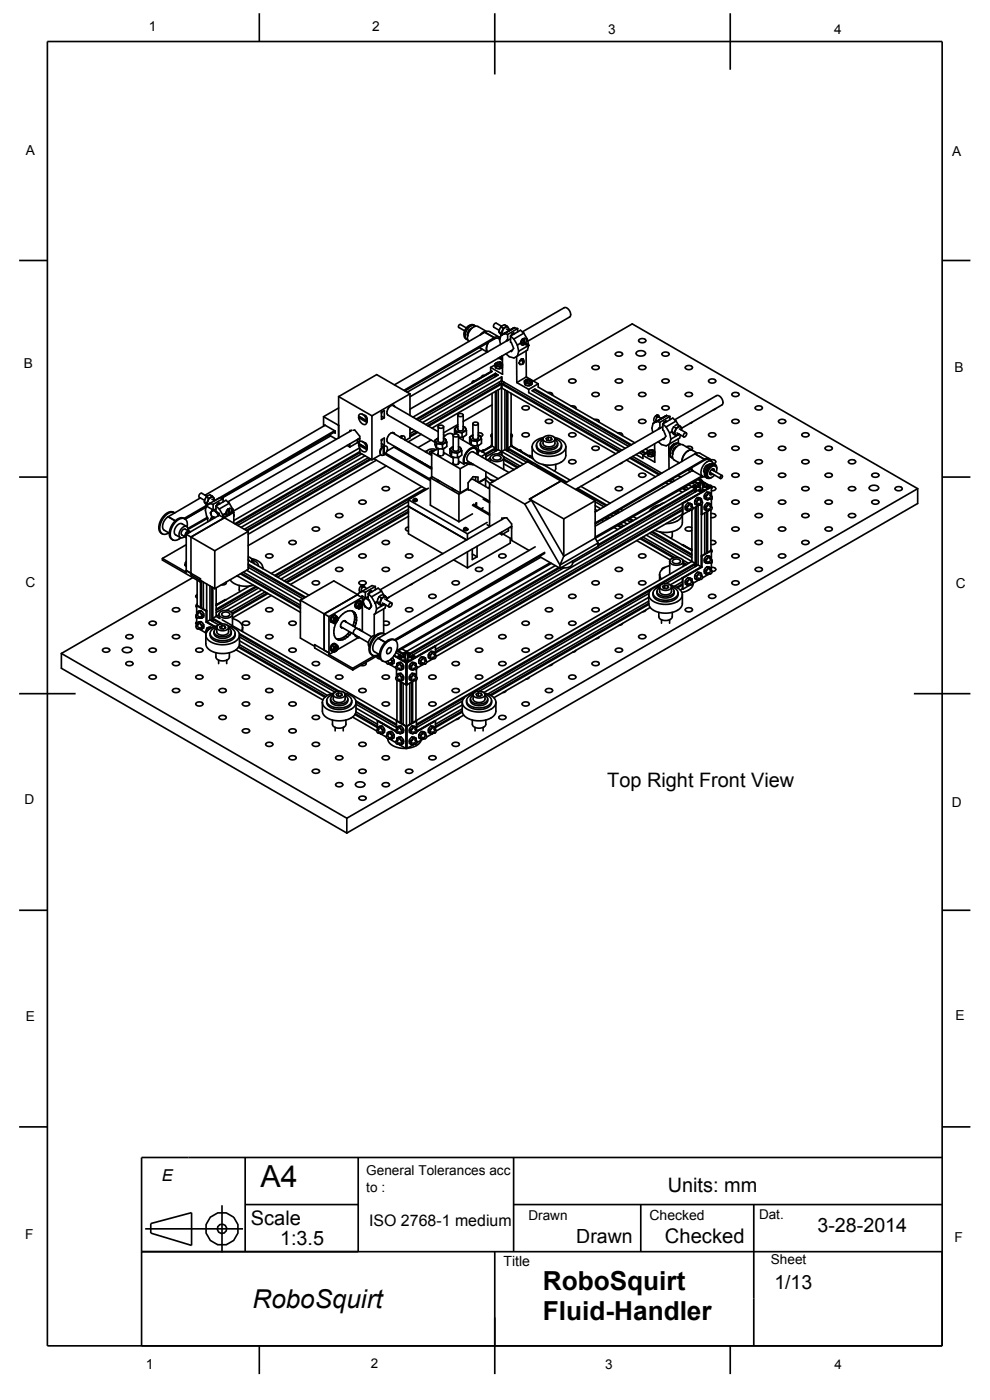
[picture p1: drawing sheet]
<svg xmlns="http://www.w3.org/2000/svg" width="210mm" height="297mm" viewBox="0 0 210 297" stroke-linecap="round" stroke-linejoin="round" font-family="sans-serif">
<defs><g id="words">
<text font-size="6.4" x="55.3" y="251.9">A4</text>
<g font-size="5.6">
<text x="115.1" y="273.6">RoboSquirt</text>
<text x="115.1" y="280">Fluid-­Handler</text>
</g>
<text font-size="5.5" x="53.6" y="277.5">RoboSquirt</text>
<g font-size="4.3">
<text x="53.2" y="259.8">Scale</text>
<text x="141" y="263.7">Checked</text>
</g>
<g font-size="4.2">
<text x="128.8" y="167">Top Right Front View</text>
<text x="141.7" y="252.8">Units: mm</text>
<text x="173.4" y="261.3">3-­28-­2014</text>
<text x="59.4" y="264.1">1:3.5</text>
</g>
<g font-size="4.1">
<text x="122.2" y="263.6">Drawn</text>
<text x="164.3" y="273.4">1/13</text>
</g>
<text font-size="3.5" x="34.3" y="250.6">E</text>
<text font-size="3.4" x="78.3" y="260.1">ISO 2768-­1 medium</text>
<g font-size="3">
<text x="137.8" y="258.8">Checked</text>
<text x="106.8" y="268.7">Title</text>
<text x="30.9" y="290.3">1</text>
</g>
<g font-size="2.9">
<text x="31.6" y="6.6">1</text>
<text x="79" y="6.6">2</text>
<text x="129" y="7.2">3</text>
<text x="176.9" y="7.1">4</text>
<text x="5.5" y="32.9">A</text>
<text x="202" y="33">A</text>
<text x="5.1" y="78.1">B</text>
<text x="202.5" y="79">B</text>
<text x="5.4" y="124.6">C</text>
<text x="202.7" y="124.7">C</text>
<text x="5.2" y="170.7">D</text>
<text x="201.9" y="171.2">D</text>
<text x="5.5" y="216.7">E</text>
<text x="202.7" y="216.5">E</text>
<text x="77.7" y="249.2">General Tolerances acc</text>
<text x="77.7" y="252.9">to :</text>
<text x="5.4" y="262.9">F</text>
<text x="112.1" y="258.8">Drawn</text>
<text x="161" y="258.7">Dat.</text>
<text x="202.5" y="263.4">F</text>
<text x="163.5" y="268.2">Sheet</text>
<text x="128.4" y="290.4">3</text>
</g>
<g font-size="2.8">
<text x="78.6" y="290.2">2</text>
<text x="177" y="290.5">4</text>
</g>
</g></defs>
<g fill="none" stroke="#000" stroke-width=".35">
<path d="M10.1 8.8h189.8v276.7h-189.8zM55 2.8v6M105 2.8v13M154.9 2.8v12M4.1 55.3h6M199.9 55.3h5.9M98.9 69.6l-1.3-.8-.3 .2v.4l1.3 .8M99 72l.2 .1M99.1 71l.1 .1M99.1 71l.2 .3M99.5 70l-.4 1M99.5 70l.2 .1"/>
<path d="M99.5 69.1a2.11 2.11 0 0 0-1.1 1.9M100.1 69.6l-.6 .4M100.7 69.1a1.94 1.94 0 0 0-2 2v.5l.3 .4M100.7 69.1a1.48 1.48 0 0 0-2.1 1.1l-.1 1.1 .1 .4 .4 .3M100.7 69.1l.2 .1M101.7 73.7l1.7 1M102.3 74.1l-15.9 9.1M102.6 79.7h-.2l-.3 .3M102.8 70.5l2 1.1M102.8 70.5l-19.1 11.1M102.8 70.5l.5-.2h.5l2.1 1.2M102.8 70.5h.1"/>
<path d="M103.1 70.4l-.6 .1-.6 .5M103.2 70.3l-1.8-1a2.12 2.12 0 0 0-2.2 2.1v.7l.3 .3M103.6 72.6l-.4 1.3 .2 .8M104.1 77.9v.7l.2 .1-4.1 2.4M104.2 78.7l-.1 .1M104.4 78.8l-4.1 2.3M104.8 71.6l-19.1 11.2M104.8 71.6h.1M104.9 79.5l.2 .4M105 77.2l.2 .9M105 77.4l-.9 .5M105 77.2l.1 .2"/>
<path d="M105.1 79.2l.6 .4-16.8 9.6M105.1 79.2l-16.8 9.7M105.1 79.2v.6M105.1 79.4l-16.6 9.6M105.1 77.4l.1 .3M105.1 77.4l.5 .3M105.2 78.1l.8 .1M105.2 77.7v.4M105.2 77.7h.4M105.3 77l-.2 .4M105.3 77l-.3 .2M105.3 79.3v.5"/>
<path d="M105.5 77.2l.3-.2 .4 .2M105.6 77.7l.4 .1M105.7 76h.4M105.7 71.8l.3 .2M105.8 70.4l.6 .7M105.8 70.4l.5 .3M105.8 71.8l-.4-.1-.5 .2-19 11M105.9 76.9l.2-.1 .5 .2M105.9 71.5l.2 .2M105.9 71.5l-.5-.1-.6 .2M106 76.9l-.7 .1M106 76.9l.5 .3"/>
<path d="M106 75.8l.5 .5M106 77.8v.4M106.2 77.2l-.3 .2-.4-.1M106.2 77.2v.1M106.2 75.7l.3 .6M106.2 69.4l-.4 1M106.2 69.4l.5 .2M106.2 71.2l-.2 1 .2 .9M106.3 77.6l-.7 .1M106.3 77.6l-.3 .2M106.4 75.6l.2 .4M106.4 69.2l-1.2-.7-.4 .4-.1 .5 1.2 .7"/>
<path d="M106.4 77h.1M106.5 77.2l-.2 .4M106.5 77.2l.1 .1M106.5 76.3h.1M106.6 75.5v3.9l-2.5-1.5M106.6 70.2l-.3 .5M106.6 70.2v.8l-.3-.3M106.6 77.5l-.3 .1M106.6 77.8l-.6 .4M106.7 69.6l-.1 .6M106.9 70.7h.1M107 70.8l-.8 .4"/>
<path d="M107 70.8l.7 .2M107 70.8h.1M107.2 69.4l-.5 .2M107.2 69.4l-.6 .8M107.2 69.4l.3-.1 .3 .2M107.3 75.1l.7 .6 1 .2 .8-.4M107.4 69.8l.6 .3M107.5 69.2l.3 .3M107.5 69.2l-.3 .2M107.5 69.2l-.5-.3-.8 .5M107.7 72.2l-20.7 12M107.7 71v1.2"/>
<path d="M107.7 70.3l-.7 .5M107.7 72.2l-.2-.1-.2 .3M107.8 69.5l.1 .6zM108 70.1h.1M108.3 71.3l.7 .6M108.3 71.3v1.3l.2 .1 .5 1.2-.5 .7-.2-.1M108.3 71.9l-.6 .3M108.7 74.2l-21.7 12.6M108.9 70.7l.2 .1M109 71.9l.7 1.3M109 70.7l-.1-.1-.3 .2-.2 .4M109.1 69.5l-.7 .4"/>
<path d="M109.1 69.5l-1.1 .6M109.1 69.5l.7 .2M109.1 69.5l-2.9 1.7M109.6 75.6v5.6M109.7 73.2l.3 1.3M109.8 69.7v.7M109.8 69.7l-2.1 1.3M110 74.5l-.2 1M110.1 77h.1M110.2 77h.1M110.2 77h-.1M110.2 77l.1 .3"/>
<path d="M110.3 77.3h.1M110.3 76.6l-.1 .4M110.3 76.5v.1M110.4 72.7h.1M110.5 72.8l-.8 .4M110.5 72.8h.1M110.6 76.2l-.3 .3M110.6 76.2h.1M110.8 70.4l8.9-5.1a1.32 1.32 0 0 1 1.1 2l-8.8 5.1M110.8 76.3l-.1 .1 .1 .3a.41 .41 0 0 1 0 .5 .41 .41 0 0 1-.5 .1M110.8 76.3l.2 .5v.4M110.8 76.3v.4"/>
<path d="M110.9 76.2h-.3M110.9 71.9l-.1 .1 .2-.1M110.9 71.9l-.4 .4v.6M110.9 76.2h.1M110.9 76.2h.1a.65 .65 0 0 1 0 1M111 77.2h-.2M111 71.9l-.4 .5-.1 .5M111 73h.2M111 72.9h.1M111 72.7l.2 .4M111 71.9v1.3h-.3l-.2-.3M111 71.9h-.1"/>
<path d="M111.1 70.7l-2.1 1.2M111.1 70.7l.8 1.3M111.1 70.7l-.7-.6-2.1 1.2M111.2 71.8a.5 .5 0 0 1 .5 .3 .5 .5 0 0 1-.2 .6l-.3 .4M111.2 71.8v1.3M111.2 71.8l-.2 .1M111.2 73l.9 .3M111.3 73l.8 .3M111.5 72.7l.6 .6M111.6 74.4v5.6M111.6 80l2.6 1.4M111.6 80l-2 1.2"/>
<path d="M111.9 72l-.3 .1M111.9 72l.2 1.3M112.1 73.3l-2.1 1.2M112.1 73.3l-.2 1-2.1 1.2M125.7 77.8l.6-.3a.47 .47 0 0 1 .6 .1 .47 .47 0 0 1 0 .6l-.7 .2a.46 .46 0 0 1-.5-.1 .46 .46 0 0 1 0-.5zM130.6 74.9l.7-.2a.47 .47 0 0 1 .6 .1 .47 .47 0 0 1 0 .6l-.7 .2a.46 .46 0 0 1-.5-.2 .46 .46 0 0 1-.1-.5zM135.1 74.7a1.14 1.14 0 0 1 1.8 .4 1.16 1.16 0 0 1-2-.2zM135.6 77.8l.8-.3a.47 .47 0 0 1 .6 .5 .47 .47 0 0 1-.7 .4h-.1a.5 .5 0 0 1-.5-.1 .5 .5 0 0 1-.1-.5zM135.6 72.1l.6-.3a.47 .47 0 0 1 .6 .1 .47 .47 0 0 1 0 .6l-.7 .2a.46 .46 0 0 1-.5-.1 .46 .46 0 0 1 0-.5zM140.5 74.9l.7-.2a.47 .47 0 0 1 .6 .1 .47 .47 0 0 1 0 .6l-.7 .2a.46 .46 0 0 1-.5-.2 .46 .46 0 0 1-.1-.5zM145.4 77.8l.7-.3a.47 .47 0 0 1 .6 .1 .47 .47 0 0 1 0 .6l-.7 .2a.46 .46 0 0 1-.5-.1 .46 .46 0 0 1-.1-.5zM68.6 88.4l3.2 1.8"/>
<path d="M68.6 88.4v2M68.9 90.2l2.2 1.2v.5l-.3-.2M69 90.2l-25.5 14.9M69.8 92.3l1.6 .9M70.1 92.5l-23.1 13.2M71 91.4l-25.5 14.8-.6-.3M71.1 91.6l-24.2 14.1M71.8 86.6l-3.2 1.8M71.8 84.1v8.8M71.8 84.1l7.1 4.1M73.6 94.5l.6 .3M74.2 91.5v-.2h.4l-26.3 15.2"/>
<path d="M74.2 94.2v.6M75 91.3l.3-.1 1 1.3v1.2M75.8 93.7l.3 .3M75.8 93.4l.4 .4M75.8 93.2v.7l-1.6 .9M76.1 94.4a1.32 1.32 0 0 0 1.5 1.3l.2-.3M76.1 88.6a1.32 1.32 0 0 0 1.5 1.4l.2-.4M76.1 94.4l1.7 1M76.1 88.6l1.7 1M76.2 93l.1 .1M76.3 95l-26.7 15.4M76.3 96l2.6 1.5"/>
<path d="M76.3 94.2v.2M76.3 95.1v.9M76.3 95.8l-26.5 15.3M76.3 93l-26.8 15.5M76.3 96l-26.3 15.2M76.5 94.3v.1M76.5 88.5l-.4 .1M76.5 94.4h-.4M76.5 94.4l1.3 .7M76.7 96.3l-26.3 15.2M76.8 93.7h-.5l-.2 .4 1.7 1M76.8 87.9h-.5l-.2 .4 1.7 1"/>
<path d="M76.8 93.7l.9 .5 .2 .4-.1 .5M76.8 87.9l.9 .5 .2 .4-.1 .5M76.8 93.7a1.91 1.91 0 0 1 1 1.4M76.8 87.9a1.91 1.91 0 0 1 1 1.4v-.3v.3M77.4 96.7l-26.3 15.2M77.8 95.1v-.3v.3M77.8 95.1v.3M77.8 89.3v.3M77.8 95.1l.1 .1M77.8 95.1h.1M77.8 89.3h.1M78.1 97.1l-26.3 15.2"/>
<path d="M78.5 97.3l-26.3 15.2M78.7 97.4l-26.3 15.2M78.9 88.2v9.3M79.3 97.3l11.2 6.5M79.8 97.6l-27.2 15.7M80.8 96.5l-1.9 1M80.9 87.5l.6-.4v1.5M80.9 93.3l.6-.4v1.5M80.9 87.5v1.5l.6-.4M80.9 93.3v1.5l.6-.4M80.9 88.3l.6 .3M80.9 94.1l.6 .3"/>
<path d="M80.9 87.4l.1 .1M80.9 93.3l.1 .1M81 87.5l-.1 .1M81 87.5l-.1 .2M81 93.4l-.1 .1M81 93.4h-.1M81.3 94.8a1.67 1.67 0 0 0-.6 1.4M81.4 96.3h.1M81.4 96.3l.1 .2M81.4 94.7l-.1 1.8-.4 .1-.2-.4M81.5 94.7v1.8M81.5 94.7l-.3 .1 .2-.1"/>
<path d="M81.5 94.7h.1M81.5 94.7a.58 .58 0 0 1 .7 .2 .58 .58 0 0 1-.1 .8l-.6 .8M81.5 94.7l-.8 .6v.9M81.6 96.3l9.7 5.7M81.8 96.1l9.5 5.6M81.9 98.8l-29.3 17M83.2 91.8l8.4 4.8M83.2 86l9.7 5.6M83.6 94.8l8 4.7M83.7 94.8l7.9 4.5M83.7 86.3l-.1-.3a1.21 1.21 0 0 0-1.5 1.3l.2 .8 10 5.7M83.7 92.1l-.1-.2a1.21 1.21 0 0 0-1.5 1.2l.2 .8 9.3 5.3"/>
<path d="M83.7 94.7l-1.6 1M84.3 95.1h.1M85.1 92.6l-.2 .2M85.1 92.6v.3M85.1 92.6l-.1 .1 .1-.1M85.2 92.5l-.1 .1M85.2 92.5h.1M85.2 92.5v.4M85.2 92.5a.53 .53 0 0 1 .7 .2 .53 .53 0 0 1 0 .6M85.2 92.5l-.4 .2M86.4 96.3h-.1M87 83.6l-7.1-4.1-8.1 4.6"/>
<path d="M87 83.6v4.5M87 90.8v2.1l-1 .5M87 83.6l-8.1 4.6M87.3 91l-.3 .2M88 91.4l-1 .6M88.2 97.3v.1M88.4 91.6l-1.4 .9M88.6 91.7l-1.6 1M89.1 97.8v.1M89.3 92.1l-2.7 1.6M89.4 98l.2 .2M89.6 89.7l16.8-9.7v16.5"/>
<path d="M90.1 98.5l.4 .1M90.3 90.1l16.1-9.3 25.5 14.7M90.5 96h.1M90.5 95.9h-.1M90.6 95.7l-.5 .1M90.7 90.3l15.5-8.9 25.1 14.5M90.9 90.4l15.7-9 24.9 14.3M91.2 99.1h.2M91.4 93.3l-2.7 1.6M91.6 95.6v5.5l6 3.5M91.6 95.6l-.5 .3 .2 .3 .3 .1M91.6 95.6l.4 .1"/>
<path d="M91.6 90.8l14.8-8.5 24.2 14M92.3 93.4l.1 .3M92.3 93.4a2.05 2.05 0 0 0 .3 1.6M92.4 93.7l.2 .4M92.4 93.7l.8 .5M92.5 95.4a1.48 1.48 0 0 0-2 .6M92.6 95l1.3 .2M92.6 94.1v.9M92.6 94.1l.6 .1M92.7 93.1l-.3 .3v.3M92.7 93.1l.2-.1zM92.7 93.1l-.4 .3"/>
<path d="M92.9 90.5l.2-.2 .4-.1 .4 .1 .2 .2M92.9 90.5v3.1M92.9 96.5v-1.4l-1.3 .8 6 3.5M92.9 96.2l-.1 .2 .2 .2 .6 .1M93.2 94.2l.7 .1M93.9 94.3v.9M94 96.6h-.1M94.1 92.2l.3 .2M94.1 93.4l-.1 .3-.5 .2-.5-.2-.1-.3M94.1 93l.3 .1 .2 .3zM94.1 90.5v3.1M94.1 95.2v1.1"/>
<path d="M94.1 96l2 1.2M94.1 90.5l-.2 .3-.4 .1-.4-.1-.2-.3M94.3 94l-1.1 .2M94.3 94l-.4 .3M94.6 93.4v.3l-.3 .3M94.6 93.4l.2 .4M94.8 93.8l-.5 .2M94.8 93.8v.9l-.9 .5M95.4 95.3l.2 .2M95.4 95.3a2.05 2.05 0 0 0 .4 1.6M95.6 95.5l.2 .5M95.6 95.5l.8 .5"/>
<path d="M95.8 96.9l1.2 .2M95.8 96v.9M95.8 96h.6M95.9 94.9l-.3 .3v.3M95.9 94.9l-.5 .4M96.1 94.8l-.2 .1M96.1 92.4l.2-.3 .4-.1 .4 .1 .2 .3M96.1 95.3l.1 .3 .5 .1 .5-.1 .1-.3M96.1 92.4l.2 .2 .4 .1 .4-.1 .2-.2M96.1 92.4v3.1M96.1 97v1.3M96.2 92.2a1.48 1.48 0 0 0-2.1 .6"/>
<path d="M96.4 96l.6 .2M96.4 90.9l.1 1.2M96.4 90.9l.2 .3M96.6 91.2l.8 .5M96.6 91.2l.2 .5M96.8 91.7h.6M96.8 91.7v.3M96.9 90.6l-.5 .3M96.9 90.6l-.3 .3v.3M97 96.2v.9M97.1 90.5l-.2 .1M97.1 88.1l.2-.3 .4-.1 .4 .1 .2 .3"/>
<path d="M97.1 91l.1 .3 .5 .1 .5-.1 .1-.3M97.1 88.1l.2 .2 .4 .1 .4-.1 .2-.2M97.1 88.1v3.1M97.1 90.1l-3 1.7M97.3 92.7l.7 .1M97.3 92.8l3.6 2.2M97.3 94.8l.3 .1 .2 .3zM97.3 92.4v3.1M97.3 97v1.3M97.3 97.8l1.1 .6M97.3 98.1l.1 .1-.2 .3-.5 .1-.4-.1-.2-.4M97.4 91.7l.6 .2"/>
<path d="M97.5 95.8l-1.1 .2M97.5 95.8l-.5 .4M97.6 99.4v5.2M97.8 95.2v.3l-.3 .3M97.8 95.2l.1 .4M97.9 95.6l-.4 .2M97.9 95.6v.9l-.9 .6M98 91.9v.9M98.3 90.5l.5 .4M98.3 88.1v3.1M98.3 92.7v.7M98.3 90.5l.3 .1 .2 .3"/>
<path d="M98.5 91.5l-1.1 .2M98.5 91.5l-.5 .4M98.6 98.3l-.2 .1M98.8 90.9v.4l-.3 .2M98.8 90.9l.1 .4M98.8 98.2l-.2 .1M98.8 98.2l1 .1M98.8 98.2l.5 .3M98.9 91.3l-.4 .2M98.9 91.3v.9l-.9 .6M99.3 98.5l-1.7 .9M99.3 98.5l1 .1"/>
<path d="M99.6 92.8l.2 .2M99.6 92.8a2.05 2.05 0 0 0 .4 1.6M99.8 93l.8 .5M99.8 93l.2 .5M99.8 98.3l.5 .3M99.9 98.2l-.1 .1M100 93.5h.6M100 94.4l1.2 .2M100 93.5v.9M100.1 92.4l-.3 .3v.3M100.1 92.4l-.5 .4M100.2 81.1v.1"/>
<path d="M100.2 81.1h.1M100.3 92.3l-.2 .1M100.3 89.9l.2-.3 .4-.1 .4 .1 .1 .3M100.3 92.8l.1 .3 .5 .1 .5-.1v-.3M100.3 89.9l.2 .2 .4 .1 .4-.1 .1-.2M100.3 89.9v3.1M100.3 94.5v.1M100.3 81.1l-12.7 7.4M100.4 98.5l-.1 .1M100.6 93.5l.6 .2M100.6 80.9h-.3l-.2 .4M100.9 95a2.35 2.35 0 0 0-2.5 2.1l-.1 .7 .1 .6"/>
<path d="M100.9 95l.4 .5 .1 .9M101.2 93.7v.9M101.2 96.4a.98 .98 0 0 0-.5-1.3 .98 .98 0 0 0-1.2 .4 2.69 2.69 0 0 0-.9 2.8M101.4 96h.1M101.4 92.3l.4 .1 .2 .3zM101.4 89.9v3.1M101.4 94.5v1.5M101.4 95.6l.2 .2-.2 .2M101.4 95.4l1.7 .9M101.4 91.8h.3a.44 .44 0 0 1 .7 .3 .44 .44 0 0 1-.4 .5M101.7 93.3l-1.1 .2M101.7 93.3l-.5 .4"/>
<path d="M102 92.7v.4l-.3 .2M102 92.7l.1 .5M102.1 93.2l-.4 .1M102.1 93.2v.9l-.9 .5M102.6 95.5h-.2l-.3 .3M103.1 96.3v1.1M103.1 96.3l-1 .6M104 97.1a1.65 1.65 0 0 0 2.8 0M104 97.1v.9M104 97.2l-.7 .4M104 97.1a1.65 1.65 0 0 1 2.8 0M104.3 94.6l.8 .4-2.1 1.3"/>
<path d="M104.3 92.2l.1 .1M104.3 94.4l-.2 .2M104.3 92.2v2.4M104.3 94.6l-2.1 1.2M104.4 83.5v11.1l-2.1 1.2M104.4 92.2h-.1M104.4 85.9l-6.1 3.5M104.4 92l-.3 .4 .2 .3M104.7 96.9l.5-.3a.66 .66 0 0 1 .7 0 .66 .66 0 0 1 .3 .7l-.8 .3a.57 .57 0 0 1-.6-.1 .57 .57 0 0 1-.1-.6zM104.9 95.4l.2 .3M105.1 83v12.6M105.1 95.3l-2 1.1"/>
<path d="M105.3 82.9v12.7M105.7 95.4l5.3 3.1M105.7 95.4l-2.6 1.5M105.7 82.7v12.7M105.8 81.1l.2 .4M106.7 96.8l3.6 2.1M106.8 98.4l2.2 1.2M106.8 97.1v2.5M106.8 97.6l2.9 1.6M106.8 97.3l3.1 1.8M107 96.9l-.2 .3M107 81.1l-.2 .4"/>
<path d="M107.1 95.4l4.6 2.7M107.1 82.7v12.7M107.1 95.4l-1.6 .9M107.5 82.9v12.7M107.7 95.3l5.3 3M107.7 83v12.6M107.9 95.4l-.2 .3M108.4 92l.3 .4-.2 .3M108.4 94.6l4.7 2.7M108.4 83.5v11.1M108.4 92.2h.1M108.4 94.6l-.7 .4 12.5 7.3"/>
<path d="M108.5 83.5h-.1M108.5 94.4l.1 .2M108.5 92.2l-.1 .1M108.5 94.6h-.1M108.5 94.6l4.1 2.3M108.5 92.2v2.4M108.9 99.6l.1 .1M109.6 81.2l2.5 1.4M110.2 95.5h.2l.3 .3M110.9 92l.7-.2a.48 .48 0 0 1 .7 .5 .48 .48 0 0 1-.7 .4h-.1a.48 .48 0 0 1-.6-.1 .48 .48 0 0 1 0-.6zM110.9 86.3l.7-.2a.47 .47 0 0 1 .7 .4 .47 .47 0 0 1-.7 .5h-.2a.45 .45 0 0 1-.5-.2 .45 .45 0 0 1 0-.5zM111.2 80.8l.3 .9"/>
<path d="M111.2 80.8l.2 .2M111.4 81l.1 .3M111.4 81l.5 .3M111.5 81.7l.4 .1M111.5 81.3v.4M111.5 81.3h.4M111.5 80.6l-.1 .4M111.5 80.6l-.3 .2M111.7 80.8l.4-.2 .3 .2M111.7 80.8l.3 .2 .4-.2M111.7 80.8v.1M111.9 81.8h.4"/>
<path d="M111.9 81.3l.4 .1M112.1 82.6l.1 .7M112.2 83.3l20.4 11.8M112.2 96.7h.3l.2 .4M112.3 80.5l-.8 .1M112.3 80.5l.5 .3M112.3 81.4v.4M112.4 80.8v.1M112.6 96.9l-.1 .1M112.6 96.9v.1M112.6 81.2l-.7 .1M112.6 81.2l-.3 .2"/>
<path d="M112.7 80.6h.1M112.7 98.4a1.07 1.07 0 0 1 1.5 .8M112.8 80.8l-.2 .4M112.8 80.8l.1 .3M112.9 81.1l-.3 .1M112.9 81.1v.4l-.6 .3M112.9 94.8a2.78 2.78 0 0 0 2.9 2 4 4 0 0 0 4.2-1.7v-.3M112.9 94.8v2l.2 .5M113.1 97.3a3.2 3.2 0 0 0 2.1 1.2M113.1 80.8l21-12.1 60.6 35M113.3 82.6l20.4 11.9M113.8 94.4a1.98 1.98 0 0 0 2.3 1.9 2.53 2.53 0 0 0 3-1.5v-.4"/>
<path d="M113.8 94.4a2.34 2.34 0 0 0 2.7 1.5 2.34 2.34 0 0 0 2.6-1.5M113.9 98.9l6.1 3.5M114.2 81.4v.7l20.5 11.8M114.2 81.4l-2.1 1.2M114.6 94.1a2.07 2.07 0 0 0 2.9 .8l.6-.3 .2-.5M114.6 94.1a1.56 1.56 0 0 0 2.1 1.4 1.36 1.36 0 0 0 1.6-1.4M115.2 93.1a1.45 1.45 0 0 0 2.5 0M115.2 93.1a1.45 1.45 0 0 1 2.5 0M115.2 93.3l-.4 .3-.2 .5M115.2 98.5l5.7 3.4M115.2 93.1l-1 .5-.4 .8M115.3 92.8a2.6 2.6 0 0 0-2.4 2"/>
<path d="M115.8 89.2l.7-.2a.48 .48 0 0 1 .7 .4 .48 .48 0 0 1-.7 .4 .48 .48 0 0 1-.6-.1 .48 .48 0 0 1-.1-.5zM116.2 83.3l.3-.1a.52 .52 0 0 1 .7 .6M116.3 92.8l-.5 .2 .2 .4 .6 .1 .5-.3-.2-.4M116.3 92.8v.6M116.3 92.8h.6M116.9 92.8v.5M117.6 92.8a2.6 2.6 0 0 1 2.4 2M117.7 93.1h.2a1.55 1.55 0 0 1 1.2 1.3M117.7 93.3l.4 .3 .2 .5M117.7 93.1v1a1.45 1.45 0 0 1-2.5 0v-1M117.9 98.5v1l-.3 .4M120 94.8v1.8a2.76 2.76 0 0 1-2.8 2l-2-.1"/>
<path d="M120.7 97.8l.7-.3a.47 .47 0 0 1 .6 .1 .47 .47 0 0 1 0 .6l-.7 .2a.46 .46 0 0 1-.5-.1 .46 .46 0 0 1-.1-.5zM120.7 80.6l.7-.2a.47 .47 0 0 1 .6 .1 .47 .47 0 0 1 0 .6l-.7 .2a.46 .46 0 0 1-.5-.2 .46 .46 0 0 1-.1-.5zM120.8 92l.7-.2a.48 .48 0 0 1 .7 .5 .48 .48 0 0 1-.7 .4h-.1a.48 .48 0 0 1-.6-.1 .48 .48 0 0 1 0-.6zM121.1 86.1h.5a.44 .44 0 0 1 .5 .6M125.7 83.5l.6-.3a.47 .47 0 0 1 .6 .2 .47 .47 0 0 1 0 .6l-.7 .1a.46 .46 0 0 1-.5-.1 .46 .46 0 0 1 0-.5zM125.7 94.9l.7-.2a.48 .48 0 0 1 .7 .4 .48 .48 0 0 1-.7 .4h-.1a.48 .48 0 0 1-.5 0 .48 .48 0 0 1-.1-.6zM126.1 89h.3a.52 .52 0 0 1 .7 .6M130.6 86.3l.8-.2a.47 .47 0 0 1 .6 .5 .47 .47 0 0 1-.6 .4h-.1a.5 .5 0 0 1-.6-.1 .5 .5 0 0 1-.1-.6zM130.6 80.6l.7-.2a.47 .47 0 0 1 .6 .1 .47 .47 0 0 1 0 .6l-.7 .2a.46 .46 0 0 1-.5-.2 .46 .46 0 0 1-.1-.5zM131 91.8h.3a.52 .52 0 0 1 .7 .6M132 98.1l-.5 .3M132.9 97.6l6.2 3.5"/>
<path d="M133.6 97.2l6.2 3.5M133.8 97.1l6.2 3.5M133.9 94.4l-20.4-11.9-.6 .4 20.4 11.8M134.2 96.8l6.2 3.6M134.9 96.4l1.5 .9v-.7M135.6 89.2l.6-.2a.47 .47 0 0 1 .6 .1 .47 .47 0 0 1 0 .6l-.7 .1a.46 .46 0 0 1-.5-.1 .46 .46 0 0 1 0-.5zM135.6 83.5l.6-.3a.47 .47 0 0 1 .6 .2 .47 .47 0 0 1 0 .6l-.7 .1a.46 .46 0 0 1-.5-.1 .46 .46 0 0 1 0-.5zM135.6 96l.9 .5M136 95.8l.9 .5M136.2 95.7l.9 .5M137 95.3l.6 .3M137.3 96.1l-.9 .5"/>
<path d="M137.3 95.9l.2 .8M137.3 95.9l.1 .1M137.4 96l.1 .3M137.4 96l.5 .3M137.5 96.7l.8 .1M137.5 96.3v.4M137.5 96.3h.4M137.6 95.6h.1M137.6 95.6l-.2 .4M137.6 95.6l-.3 .3M137.7 95.9l.4-.3 .4 .3M137.7 95.9l.4 .2 .4-.2"/>
<path d="M137.7 95.9h.1M137.9 96.3l.4 .2M138.2 95.5l.2-.1 .5 .3M138.3 95.5l-.7 .1M138.3 95.5l.5 .3M138.3 96.5v.3M138.5 95.9h.1M138.5 89.8l-.2 1 .2 .9M138.6 96.2l-.7 .1M138.6 96.2l-.3 .3M138.7 95.6h.1M138.8 95.8l-.2 .4"/>
<path d="M138.8 95.8l.1 .2M138.9 94.2v3.8l-2.5-1.4M138.9 96.5l-.6 .3M138.9 96.1l-.3 .1M139.3 89.4l.7 .2M139.3 89.4h.1M139.3 88.5l-.2-.3-.2 .3a.53 .53 0 0 0-.3 .6 .53 .53 0 0 0 .5 .4l.2-.1M139.4 88l.2 .4-.3 .1M139.4 88v.5M139.4 88l.3 .1 .1 .4M139.5 89.3l-1 .5M139.5 89.3l-.2 .1"/>
<path d="M139.6 93.7l.7 .6 1 .3 .8-.4M140 89.6v1.3M140 90.9l-20.2 11.6M140 89l-.5 .3M140 90.9l-.2-.1-.2 .3M140.3 88.8l-.8-.3-.4 .5 .2 .4M140.3 88.8h.1M140.5 86.3l.8-.2a.47 .47 0 0 1 .6 .5 .47 .47 0 0 1-.6 .4h-.1a.5 .5 0 0 1-.6-.1 .5 .5 0 0 1-.1-.6zM140.5 80.6l.7-.2a.47 .47 0 0 1 .6 .1 .47 .47 0 0 1 0 .6l-.7 .2a.46 .46 0 0 1-.5-.2 .46 .46 0 0 1-.1-.5zM140.6 89.9l.7 .7M140.6 89.9v1.3l.4 .7M140.6 90.5l-.6 .4"/>
<path d="M141 92.9l-18.9 10.9M141 91.9l.2 .6-.4 .7-.2-.1M141.2 89.3l.2 .1M141.3 90.6l.7 1.2M141.3 89.4l-.1-.1-.3 .2-.2 .4M141.4 88.2l-.7 .4M141.4 88.2l.7 .1M141.4 88.2l-1.1 .6M141.4 88.2l-2.9 1.6M141.9 94.3v5.2M142 91.8l.3 1.4M142.1 88.3v.7"/>
<path d="M142.1 88.3l-2.1 1.3M142.3 93.2l-.2 1M142.5 91.6l.5 .2M142.5 91.6l.4 .5 .5 .3M142.5 91.6l-.5 .2M142.5 97.1l.2 .1M142.6 96.1l.1 .3M142.6 96.1l.1 .1M143 91.8l.2 .4M143 95.1l-.4 1M143 95.1l.2 .1M143 94.2a2.11 2.11 0 0 0-1.1 1.9"/>
<path d="M143.1 89.1l8.9-5.2a1.32 1.32 0 0 1 1.1 2l-8.5 5M143.2 90.3l.5-.2 .5 .2M143.2 90.2v.1M143.2 92.2l.2 .2M143.2 91.4l-.2 .4M143.2 91.4v.8M143.2 92.2l.3 .1 .3-.1M143.4 90.8l-.5-.3-.4 1.1M143.4 90.8l-.2 .6M143.4 89.3l-2.1 1.3M143.4 89.3l.5 .9M143.4 89.3l-.7-.6-2.1 1.2"/>
<path d="M143.6 94.7l-.6 .4M143.6 91.8l1.4 .9M143.8 90.6l-.4 .2M143.8 92.2l.2-.1zM143.8 90.6l-.6 .8M143.8 90.6l.4-.1 .3 .2M143.8 92.2l-.4 .2M143.9 93.1v.9M143.9 98.1v.2M144.1 92.1l-1.8 1.1M144.1 91l1.4 .8M144.2 94.2a1.48 1.48 0 0 0-2.1 1.1l-.2 1.1 .2 .4 .4 .3"/>
<path d="M144.2 94.2l.1 .1M144.2 94.2a1.96 1.96 0 0 0-2 2.1v.5l.3 .3M144.2 90.3l.3 .4M144.2 90.3l-.4 .3M144.3 92.3l-.1 .6-2.1 1.3M144.5 90.7l.1 .2-.1 .3zM145.4 83.5l.9-.2a.47 .47 0 0 1 .6 .4 .47 .47 0 0 1-.7 .4h-.1a.5 .5 0 0 1-.5-.1 .5 .5 0 0 1-.2-.5zM145.5 91.8v.6l-.5 .3M145.5 91.8h-.2l-.3 .3v.6M145.6 94.8l.7-.1a.4 .4 0 0 1 .5 .2 .4 .4 0 0 1-.1 .5M145.9 99.7l.5 .4M146.3 99.5l2.8 1.6"/>
<path d="M146.7 99.2l.3 .7M146.8 89.5l-.4 .3M146.9 99.8l-20.7 11.8M146.9 95.5a2.05 2.05 0 0 0-2.2 2.1l-.1 .3M147.4 96.3l2 1.1M147.4 96.3l-21.1 12.3M147.4 96.3l.5-.2h.5l2.1 1.2M147.4 96.3h.1M147.9 96.1l-3-1.7a2.06 2.06 0 0 0-2.2 2v.6l.2 .5 1.2 .7M149.3 100l.2 .1M149.3 100l.1 .2M149.4 97.4l-23.1 13.5"/>
<path d="M149.4 97.4h.1M149.7 98.9l-.4 1.1M149.7 98.9l.2 .2M150.2 97.5l.7 .4M150.4 92l.8-.2a.47 .47 0 0 1 .6 .5 .47 .47 0 0 1-.7 .4 .5 .5 0 0 1-.6-.1 .5 .5 0 0 1-.1-.6zM150.4 80.6l.7-.2a.47 .47 0 0 1 .6 .1 .47 .47 0 0 1 0 .6l-.7 .2a.46 .46 0 0 1-.5-.2 .46 .46 0 0 1-.1-.5zM150.5 97.6l-.5-.2-.6 .2-23.2 13.5M150.5 97.3l-.5-.1-.6 .2M150.5 97.3l.4 .5M150.5 98.5l-.8 .4M150.7 97.6l.6-.1a.41 .41 0 0 1 .5 .4 .41 .41 0 0 1-.4 .5M150.9 97.9l.3 .4"/>
<path d="M150.9 97.9a2.06 2.06 0 0 0-2.2 2v.7l.4 .5M150.9 99.6l2.3 1.3M151.1 99.5v.2M151.3 99.5v.3M151.5 99.9a.39 .39 0 0 0-.3-.5 .39 .39 0 0 0-.4 .4l-.2 .3a.36 .36 0 0 0 0 .5 .36 .36 0 0 0 .6 0M151.7 98.5l.2 .3 .1 .6M151.7 98.5a1.47 1.47 0 0 0-2.1 1.1l-.2 1.2 .2 .4 .4 .2M151.7 98.5a1.94 1.94 0 0 0-2 2.1v.4l.3 .4M151.8 98.9a1.62 1.62 0 0 0-1.4 2.4M151.8 98.9l.2 .5-.1 .8M151.8 98.9a1.37 1.37 0 0 0-1.9 1.3v.7l.5 .4M151.8 86.7l-.5 .3"/>
<path d="M155.3 94.9l.7-.2a.47 .47 0 0 1 .6 .1 .47 .47 0 0 1 0 .6l-.7 .1a.46 .46 0 0 1-.5-.1 .46 .46 0 0 1-.1-.5zM155.3 89.2l.7-.2a.47 .47 0 0 1 .6 .1 .47 .47 0 0 1 0 .6l-.7 .1a.46 .46 0 0 1-.5-.1 .46 .46 0 0 1-.1-.5zM155.3 83.5l.7-.3a.47 .47 0 0 1 .6 .2 .47 .47 0 0 1 0 .6l-.7 .1a.46 .46 0 0 1-.5-.1 .46 .46 0 0 1-.1-.5zM160.3 97.8l.8-.3a.47 .47 0 0 1 .6 .5 .47 .47 0 0 1-.7 .4 .5 .5 0 0 1-.6-.1 .5 .5 0 0 1-.1-.5zM160.3 92l.7-.2a.47 .47 0 0 1 .6 .1 .47 .47 0 0 1 0 .6l-.8 .2a.46 .46 0 0 1-.5-.1 .46 .46 0 0 1 0-.6zM160.3 86.3l.7-.2a.47 .47 0 0 1 .7 .4 .47 .47 0 0 1-.6 .5h-.3a.45 .45 0 0 1-.5-.2 .45 .45 0 0 1 0-.5zM165.2 94.9l.8-.2a.47 .47 0 0 1 .7 .5 .47 .47 0 0 1-.7 .3h-.1a.5 .5 0 0 1-.6-.1 .5 .5 0 0 1-.1-.5zM165.2 89.2l.7-.2a.47 .47 0 0 1 .6 .1 .47 .47 0 0 1 0 .6l-.7 .1a.46 .46 0 0 1-.5-.1 .46 .46 0 0 1-.1-.5zM170.2 97.8l.8-.3a.47 .47 0 0 1 .6 .5 .47 .47 0 0 1-.7 .4h-.1a.5 .5 0 0 1-.5-.1 .5 .5 0 0 1-.1-.5zM170.2 92l.7-.2a.48 .48 0 0 1 .7 .5 .48 .48 0 0 1-.7 .4h-.1a.48 .48 0 0 1-.5-.1 .48 .48 0 0 1-.1-.6zM175.1 94.9l.7-.2a.47 .47 0 0 1 .6 .1 .47 .47 0 0 1 0 .6l-.7 .1a.46 .46 0 0 1-.5-.1 .46 .46 0 0 1-.1-.5zM180.1 97.8l.6-.3a.47 .47 0 0 1 .6 .1 .47 .47 0 0 1 0 .6l-.7 .2a.46 .46 0 0 1-.5-.1 .46 .46 0 0 1 0-.5z"/>
<path d="M4.1 101.2h6M34.5 118.5v.3l8 4.7 .3-.2M35.7 109.6l1.5 .9M35.7 109.6a2.16 2.16 0 0 0-.9 2.8l1.1 .7M35.7 109.6h.1M35.8 113l-.1 .1a1.28 1.28 0 0 1-1.3 .1M37 108.8h.1M37 108.8a1.93 1.93 0 0 0-2.6 1 2.45 2.45 0 0 0-.2 3.3l.2 .1M37 108.8a2.45 2.45 0 0 0-2.7 1.8l-.4 1.5a1.26 1.26 0 0 0 .5 1.1M38.3 114.1l-.4 .3a1.28 1.28 0 0 1-1.3 .1M39.2 113.8l-.5 .3-.4-.1M39.2 110.1a1.99 1.99 0 0 0-2.6 1.1 2.44 2.44 0 0 0-.2 3.2l.2 .1"/>
<path d="M39.2 110.1a2.52 2.52 0 0 0-2.8 1.9l-.3 1.1a1.42 1.42 0 0 0 .5 1.4M39.2 110.1l.4 .5 .1 1.2M39.2 119.8l.3 .4M39.2 113.7l.3 .4M39.2 119.8l.3 .2M39.2 113.7l.3 .2M39.5 113.3l6.1 3.5M39.5 113.3v8.1l-5-2.9M39.5 115.6l-5 2.9M39.5 119.1l-.3 .7M39.5 113l-.3 .7M39.5 113l.3 .2"/>
<path d="M39.6 111.7l.3 .4v.5M39.6 111.7l-1-.6a1.57 1.57 0 0 0-1.4 2.4l1.1 .5M39.6 111.7a1.57 1.57 0 0 0-1.3 2.3M40 112.7l-.9-.5-.6 .5v.7l.9 .6M40.4 112.8l-.4 .3M40.4 112.8a.64 .64 0 0 0-.9 .2M40.5 113.9v8.1l5.1 2.9M40.5 113.9h.1M42.5 105.6l-6.8 4M43.3 106.5l.6 .6M43.3 106.5l.5 .3M43.7 107.6l-4.4 2.5"/>
<path d="M43.7 105.4l-.4 1.1M43.7 105.4l.5 .3M43.7 107.5l-4.4 2.6M43.8 107.2l-4.7 2.8M43.8 107.2l1.5 1M43.8 107.4l-.2 .8 .2 1.3 .3 .4M43.8 106.8l.3 .3M43.9 105.3l-1.2-.7-.4 .4-.1 .5 1.2 .7M44 109.8l-4.1 2.3M44.1 109.9l-4.2 2.4M44.1 109.9v.8M44.1 106.3l-.3 .5"/>
<path d="M44.1 106.3v.8M44.2 105.7l-.1 .6M44.4 106.8h.1M44.5 106.8l-.7 .4M44.5 106.8l.7 .2M44.5 106.8h.1M44.7 105.5l-.6 .8M44.7 105.5l.3-.1 .3 .2M44.7 105.5l-.5 .2M44.8 110l-.3 .4M44.8 110l.2 .1M44.8 108.7l-.2 .1"/>
<path d="M45 108.4a1.2 1.2 0 0 1 1.3 1M45 108.4a1.03 1.03 0 0 0 0 1.4l-.4-1M45 105.3l-.5-.3-.8 .4M45 105.3l.3 .3M45 105.3l-.3 .2M45.1 108.1l-.5 .7M45.2 107l.1 1.2M45.3 108.2l-.3 .2M45.3 105.6l.1 .2v.3zM45.6 116.8v8.1M45.6 109.8l-.3-.2-.5 .4M45.8 107.9l-.5 .3"/>
<path d="M45.8 107.3v1.2l.7 .4v.4M45.8 107.3l.7 .7M45.9 108.6h.1M46.1 108.7l.2 .7M46.4 106.7l.2 .2M46.5 109.3l-7 4M46.5 109.3l.9 .5M46.5 108l.8 1.3M46.6 106.8l-.2-.1-.3 .2-.2 .4M47.3 109.3l.1 .5M47.3 105.8v.7M47.3 105.8l-.7-.2-2.8 1.6"/>
<path d="M47.3 105.8l-2.1 1.2M47.6 109.8l-7.1 4.1M47.6 109.8l5 2.9M47.9 108.8h.1M48 108.8l-.7 .5M48 108.8v.1M48 108.6h.1M48 108.7v.3M48 108.9l-.7 .4M48 108.9h.1M48 109l-.7 .3M48.2 109.3l-.8 .5"/>
<path d="M48.4 108l.1 1.3h-.3l-.2-.3M48.4 108l-.3 .3-.1 .3M48.5 108l-.4 .5-.1 .5M48.5 108.8h.1M48.5 108.8l.2 .3M48.5 108.9h.1M48.6 106.8l-2.1 1.2M48.6 106.8l.8 1.2M48.6 106.8l-.7-.7-2.1 1.2M48.6 109l-.1 .1M48.7 107.9l-.4 .2 .1-.1M48.7 107.9a.5 .5 0 0 1 .5 .3 .5 .5 0 0 1-.2 .6l-.3 .3"/>
<path d="M48.7 107.9v1.2M49.1 108.6h.3M49.4 108l.1 .6M49.4 108l-.2 .2M49.4 108v.6M49.4 108.6l.2 .1M49.4 108.6l-.4 .3M49.4 108.6l-.4 .1M49.6 108.7l-2 1.1M49.6 108.7v2.3M49.6 109.1v.3M49.6 109.4v.1"/>
<path d="M49.6 109.4h.1M52.6 112.7l-7 4.1M52.6 118.6l.2 .3M52.6 118.1l.6 .3 .2 .4M52.6 119.9l12 6.9M52.6 112.7v8.1l-7 4.1M52.6 118.8l12.9 7.5M52.6 119.7l12.2 7M53.3 118.5a2.6 2.6 0 0 1 2.4 1.9M53.4 118.8h.3a1.55 1.55 0 0 1 1.1 1.3M53.4 119l.6 .6M53.4 118.8l-.1 .4"/>
<path d="M53.4 118.8v.5M56.4 117.7l.7-.2a.47 .47 0 0 1 .6 .1 .47 .47 0 0 1 0 .6l-.7 .2a.46 .46 0 0 1-.5-.2 .46 .46 0 0 1-.1-.5zM61.4 114.9l.7-.3a.47 .47 0 0 1 .6 .2 .47 .47 0 0 1 0 .6l-.7 .1a.46 .46 0 0 1-.5-.1 .46 .46 0 0 1-.1-.5zM66.3 112l.7-.2a.47 .47 0 0 1 .6 .1 .47 .47 0 0 1 0 .6l-.7 .2a.46 .46 0 0 1-.5-.2 .46 .46 0 0 1-.1-.5zM71.3 109.1l.7-.2a.47 .47 0 0 1 .7 .5 .47 .47 0 0 1-.6 .4h-.3a.45 .45 0 0 1-.5-.1 .45 .45 0 0 1 0-.6zM76.2 106.3l.7-.2a.47 .47 0 0 1 .6 .1 .47 .47 0 0 1 0 .6l-.7 .2a.46 .46 0 0 1-.5-.2 .46 .46 0 0 1-.1-.5zM76.3 117.7l.7-.2a.47 .47 0 0 1 .7 .4 .47 .47 0 0 1-.7 .5h-.2a.45 .45 0 0 1-.5-.2 .45 .45 0 0 1 0-.5zM81.2 103.5l.6-.3a.47 .47 0 0 1 .6 .1 .47 .47 0 0 1 0 .6l-.7 .2a.46 .46 0 0 1-.5-.1 .46 .46 0 0 1 0-.5zM81.2 114.9l.7-.2a.47 .47 0 0 1 .7 .4 .47 .47 0 0 1-.6 .4h-.3a.45 .45 0 0 1-.5-.1 .45 .45 0 0 1 0-.5zM86.1 117.7l.7-.2a.47 .47 0 0 1 .6 .1 .47 .47 0 0 1 0 .6l-.7 .2a.46 .46 0 0 1-.5-.2 .46 .46 0 0 1-.1-.5zM86.6 106l12.6 7.2M86.6 107.4l12.4 7.1"/>
<path d="M86.6 111.8a.45 .45 0 0 0-.6 .5 .45 .45 0 0 0 .6 .4M86.6 106v7.2l7.3 4.3M86.6 106.4l-27.7 16M86.6 107.2l-27 15.6M86.6 108l-26.3 15.2M86.6 108.7l-25.7 14.9M86.6 109.5l-25 14.5M86.6 108.5l-25.9 15M87.7 106.1h.1M87.7 106.1l.2 .2M87.7 106v.1M87.8 106.3h.1"/>
<path d="M87.9 106.3h.1M87.9 106.3l.1 .1M88 106.4h.1M88 105.8h-.1M88 105.8h.3l.2 .2v.2l-.3 .2M88 105.8l.4 .4M88.1 106.4h.1M88.2 106.4h.1M88.2 106.1l.2 .1M88.4 106.2l-.5-.4-.2 .4 .3 .2M89.5 103.2l-31.9 18.5M90.2 103.6l-31.9 18.5"/>
<path d="M90.4 103.8l-31.9 18.4M90.9 103.6l-4.3 2.4M91.3 101.4v5.8l6 3.5M91.3 101.4l6 3.5M91.7 101.1l-.4 .3M92.7 101.7l.2 .3M92.9 102l.4 .1M92.9 101.8v.2M92.9 101.9v.1M95.9 103.6l.2 .2M96.1 103.8l.4 .1M96.1 103.7v.1"/>
<path d="M96.2 118.8l3 1.7M97.3 104.9v5.8M98.4 112.3v.1M98.4 112.3l.2-.3 .4 .4 .1-.1M98.4 112.3h.1M98.4 112.4h.1M98.4 112.4l.1 .1M98.5 112.5h.1M98.6 112.5h.1M98.6 112.5h.2M98.6 111.9l.4 .1 .2 .3-.3 .2h-.4M98.6 111.9l.5 .4"/>
<path d="M98.6 111.9v.1M98.8 112.5h.1M98.9 112.2l.2 .1M99 112.5h.1M99.1 112.5h-.3M99.1 112.5h.1M99.1 112.2h.1M99.1 112.4h.1M99.1 112.2l.1 .1M99.2 113.2v1.2M99.2 117.1v3.4M99.2 112.3h.1"/>
<path d="M99.2 112.3l-.1 .1M99.2 112.3l-.1 .2M99.2 103.6l.1 .1M99.3 103.7v.2l.5 .1 4 2.3M99.3 103.7l-2 1.2M99.8 101.8l.6-.1 3.4 2M100.2 117.5l1 .6M100.2 116.5v2.2l1-.6M100.2 107.2l3.6 2.1M100.2 109l-2.9 1.7M100.5 107l-.2 .1M100.5 107l3.3 2"/>
<path d="M100.5 107h.1M100.9 101.2v.8M100.9 107.3v-.5l.2-.1v.7M101.2 115.9v2.2M101.4 102.3v-1.1l-1.1-.1-1 1.3v1.2l-1.7 1M102.5 107.7l-.4 .3M102.5 105.9l1.3 .8M102.6 105.8l1.2 .7M102.9 101.5l.1 .1M103 101.8l.9 .8M103 101.6l-1.4 .8M103 101.6v1.6"/>
<path d="M103 105.8v.2M103.1 101l1.4 1.2M103.1 100.1v1.3l-1.6 .9M103.3 111.3l.5 .3M103.3 110.8l-4.1 2.4M103.8 102.6l8.1-4.6 14.3 8.2M103.8 103.3l-.3 .2M103.8 102.6l7.5 4.3M103.8 102.6v9.1M104 101.8l1 .2M105.9 117.7l.8-.2a.47 .47 0 0 1 .6 .5 .47 .47 0 0 1-.7 .4 .5 .5 0 0 1-.6-.1 .5 .5 0 0 1-.1-.6zM105.9 113.2l.5 .2"/>
<path d="M106.4 110.2v-.3l1.1-.1 1 1.3v3.5l3.7 2.2M106.4 112.9v.5M106.7 113.3l1.8 1.1M107 109.9l-26.4 15.2M107.8 112.1v.5l-1.4 .8M108 100.2l-7.6-4.3a1.32 1.32 0 0 0-1.1 2l6.4 3.7M108.2 111.8l.3 .2M108.2 114.2v1l-9 5.3M108.5 111.7h.1M108.5 111.7l-26.4 15.2M111.3 106.9l1.4-.8 6.9 11.9M111.3 106.9l7.5 13"/>
<path d="M113.5 116l-31.8 18.6M114.4 118l4.4 2.6M114.7 118.2l-30.8 17.7M115.5 117.4l-31.6 18.5M115.5 117.2l-31.8 18.5M116.7 119.4l-32.6 18.6M117 119.5l-33 18.9M117.8 120l-32.3 18.6v.6M118.8 119.9v.7M119 102l-6.7 3.9 7.3 4.2M119.6 110.1v7.9M119.6 118l-.8 1.9"/>
<path d="M121.5 119v.5a1.81 1.81 0 0 1-2.4 .9M122.3 103.7l6.2 3.6M122.5 103.6l6.2 3.6M123.2 103.2l6.2 3.6M126.2 114.2l.7 1M126.2 106.2v8M126.2 114.2l-6.6 3.8M126.2 107.3l1.2 .6M126.2 108.1l.5 .2M126.2 106.4l1.9 1.1M126.2 108.5l.1 .1M126.3 106.2l-6.7 3.9"/>
<path d="M126.9 115.2l-8.1 4.7M126.9 115.2v.7l-8.1 4.7M127.1 101l-.5 .2M127.6 110.4l.4 .2M128.3 110l.4 .2M128.5 109.8l.4 .3M128.9 109.6l.4 .3M129.6 109.2l.4 .2M130.3 111.9l.7 .4M130.3 108.8l.5 .2M130.6 103.5l.7-.3a.47 .47 0 0 1 .6 .1 .47 .47 0 0 1 0 .6l-.7 .2a.46 .46 0 0 1-.5-.1 .46 .46 0 0 1-.1-.5zM130.7 108.5l.5 .3"/>
<path d="M130.9 108.4l.5 .3M131 111.5l.7 .4M131.2 111.4l.7 .4M131.6 111.2l.7 .4M131.6 108l.5 .3M132.3 110.7l.7 .5M133 110.3l.8 .5M133.4 110.1l.8 .4M133.6 110l.8 .4M134.3 109.6l.8 .4M135.1 114.7l7.1 4.1M135.6 117.7l.7-.2a.48 .48 0 0 1 .7 .5 .48 .48 0 0 1-.7 .4h-.1a.48 .48 0 0 1-.5-.1 .48 .48 0 0 1-.1-.6z"/>
<path d="M135.6 100.6l.7-.2a.48 .48 0 0 1 .7 .4 .48 .48 0 0 1-.7 .5h-.1a.48 .48 0 0 1-.5-.1 .48 .48 0 0 1-.1-.6zM135.8 106.2h-.2M135.8 114.3l7 4.1M136 114.2l7.1 4.1M136.4 113.9l7.6 4.4M137.1 113.5l10.4 6-59.2 34.1M137.8 113.1l9 5.2M138.2 112.9l8.6 4.9M138.4 112.8l8.4 4.8M138.9 112.5l1 .3M139.9 112.8l6.9 4M140 107.1a3.2 3.2 0 0 0-2.3 1.4"/>
<path d="M140.8 106.7l-.5 .2-.3 .3M140.8 103.3l-.3 .2M141.2 102.4l.6 .3M141.9 102l.6 .3M142.1 119.1a1.65 1.65 0 0 1 2.8 0M142.1 120a2.39 2.39 0 0 0-2.2 1.9M142.1 119.1v2.7M142.1 101.9l.6 .3M142.5 101.6l.6 .4M142.6 112.8v1l-.3 .4M142.7 118.9l.5-.3a.66 .66 0 0 1 .8 0 .66 .66 0 0 1 .3 .7l-.8 .3a.57 .57 0 0 1-.6-.1 .57 .57 0 0 1-.2-.6zM143.4 109.9l-.8 .4"/>
<path d="M143.8 100.9l.6 .3M144 104l.7 .4M144.7 109.1a3.2 3.2 0 0 1-3.4 2M144.7 106.8v4.1a2.76 2.76 0 0 1-2.8 2l-2-.1M144.7 106.8l-58.4 33.8M144.7 107.6l-52.3 30.2M144.7 108.3l-52.3 30.2M144.7 109.1l-52.2 30.1M144.7 108l-52.3 30.3M144.7 115.6l2.1 1.1M144.7 106.8h.1M144.7 109.1h.1"/>
<path d="M144.8 103.6l.7 .4M144.8 118.8l1.3 .7M144.8 106.8v2.3M144.9 119.1v1.1M144.9 119.5l.6 .4M144.9 119.3l.8 .4M144.9 119.1a1.65 1.65 0 0 1-2.8 0M145 103.5l.7 .4M145.4 103.3l.7 .4M145.4 107.4l.3 .2M145.4 107.4v.1a.65 .65 0 0 0 .3 .8M145.7 108.3l.1-.4 .2 .4"/>
<path d="M145.7 108.3h.3M145.9 106.7l.3 .2M145.9 106.7l-.5 .7M145.9 106.7l.8 .3M146 107.3l-.2 .6-.1-.3M146 107.3l-.3 .3M146 108.3l.4-.2zM146.1 102.9l1.4 .8M146.1 108l.5 .2M146.2 106.9l-.2 .4M146.2 106.9l.3 .1M146.5 107.3l.4 .3"/>
<path d="M146.5 108.2l-1.7 .9M146.5 107l.3 .3M146.5 107l-.5 .3M146.7 107h-.2M146.7 107l.1 .3M146.8 112l-.7-.2a.47 .47 0 0 0-.6 .1 .47 .47 0 0 0 0 .6l.7 .2 .6-.2M146.8 108.2v10.9l-58.6 33.8M146.8 116.5h-.3M146.8 102.5l.9 .5M146.8 107.3v.2zM146.9 107.6l-.3 .2v.4M146.9 107.6v.4l-.3 .2"/>
<path d="M147.2 102.2l.9 .5M147.3 119.8l.2 .3M147.3 104l.2 .3M147.4 102.1l.9 .5M147.4 106.2l.3 .2M147.4 106.2v.1a.65 .65 0 0 0 .3 .8M147.5 103.7v.6M147.5 107.6v12.5M147.5 119.7l-8 4.6M147.5 104.3h.1M147.5 103.7l-20.6 11.9M147.5 103.9l-20.6 11.9"/>
<path d="M147.5 102.9l-20.8 12M147.7 103.6l-.2 .1M147.7 103v.2M147.7 103.6v.7M147.7 107.5v12.6M147.7 106.4l.1 .4M147.7 107.1h.3M147.8 106.8l-.1 .3M147.8 106.8l.2 .3M147.9 105.6l.3 .2M147.9 105.6l-.5 .6M147.9 105.6l.9 .2"/>
<path d="M148 106.1l-.2 .7M148 106.1l-.3 .3M148 107.1l.4-.1zM148.1 104l.7 .4M148.1 119.9l-6.8 3.9M148.1 119.9l.8 .4M148.1 104l-26.6 15.4M148.1 107.3v12.6M148.1 101.7l2.8 1.6-6.1 3.5M148.1 106.8l.5 .3M148.2 101.6l2.7 1.6M148.2 105.8l-.2 .3"/>
<path d="M148.2 105.8h.4M148.3 102.6l.4-.2-.2 .7-1.2 .1 .4-.2M148.3 102.6v.5M148.5 106.2l.5 .3M148.5 101.8h.3l.2 .3M148.5 107l-1.5 .9M148.5 103.4l.2 .7-.4-.2-.2 .1M148.5 103.4l-1.2-.1 .4 .3M148.5 103.4v.7M148.6 105.8l.2 .4M148.6 105.8l-.6 .3M148.8 105.8h-.2"/>
<path d="M148.8 105.8v.4M148.8 107.1v13.2l-4.1 2.3M148.8 104.4l-4.1 2.4M148.8 109.1h.1M148.8 102.1l-.7 .4v.6M148.8 106.2v.2zM148.9 107v2.1M148.9 118v2.3M148.9 101l-22.7 12.9M149 106.5l-.4 .2v.4M149 106.5v.4l-.4 .2M149 103.4l-.1 .7 .4-.2 .2 .1"/>
<path d="M149 103.4v.7M149 103.4l1.3-.1-.4 .3M149.1 101.1h.5M149.1 101.1l-22.8 13.1M149.3 102.6l-.4-.2 .1 .7 1.3 .1-.4-.2M149.3 102.6v.5M149.3 102.6l.2-.1v.7M149.4 118.6l.3 .1M149.4 107.4l.3 .2M149.4 105.1l.3 .1M149.4 118.6a.65 .65 0 0 0 .3 .8M149.4 105.1a.65 .65 0 0 0 .3 .8"/>
<path d="M149.4 107.4v.1a.65 .65 0 0 0 .3 .8M149.5 117.5l-.7 .4 .1 .1M149.5 108.8v8.7M149.5 104l-.7 .4M149.7 118.7l.1 .4M149.7 105.2l.1 .4M149.7 108.3l.1-.4 .2 .4M149.7 119.4l.3 .1M149.7 105.9l.3 .1M149.7 108.3h.3M149.8 119.1l-.1 .3M149.8 105.6l-.1 .3"/>
<path d="M149.8 119.1l.2 .4M149.8 105.6l.2 .4M149.9 103v.2M149.9 103.6v.2M149.9 108.6v8.7M149.9 103.6l.2 .1M149.9 104.4l.4 .2M149.9 117.9l.4 .2M149.9 106.7l.4 .2M149.9 117.9l-.5 .7M149.9 104.4l-.5 .7M149.9 106.7l-.5 .7"/>
<path d="M149.9 117.9l.9 .2M149.9 104.4l.9 .2M149.9 106.7l.9 .3M150 118.4l-.2 .7M150 104.9l-.2 .7M150 107.3l-.2 .6-.1-.3M150 118.4l-.3 .3M150 104.9l-.3 .3M150 107.3l-.3 .3M150 119.5l.5-.2-.5 .2M150 106l.5-.2-.5 .2M150 108.3l.5-.2-.5 .2"/>
<path d="M150.1 102.9l-.2 .1M150.1 108.4v8.8M150.1 117.2l-.6 .3M150.1 103.7l-.6 .3M150.1 119.1l.5 .3M150.1 108l.5 .2M150.1 105.6l.5 .3M150.3 118.1l-.3 .3M150.3 104.6l-.3 .3M150.3 106.9l-.3 .4M150.3 118.1h.3M150.3 104.6h.3"/>
<path d="M150.3 106.9l.3 .1M150.5 107.3l.5 .3M150.5 118.5l.5 .3M150.5 105l.5 .3M150.5 103h.2l.3 .2v.3l-.1 .1M150.5 108.2l-1.6 .9M150.6 118.1l.2 .4M150.6 104.6l.2 .4M150.6 107l.2 .3M150.6 118.1l-.6 .3M150.6 104.6l-.6 .3M150.6 107l-.6 .3"/>
<path d="M150.6 100.2h.1M150.6 100.2l2.2 1.3M150.7 100.3l-.1 .1M150.8 118.1h-.2M150.8 104.6h-.2M150.8 107h-.2M150.8 118.1v.4M150.8 104.6v.4M150.8 107v.3M150.8 116.5l.2 .3-.1 .3M150.8 108.2v8.6M150.8 116.8l-.7 .4"/>
<path d="M150.8 116.7h.1M150.8 116.8h.1l-2 1.2M150.8 114.7h.5a.46 .46 0 0 1 .5 .5 .46 .46 0 0 1-.6 .3h-.4M150.8 109l.3-.1a.5 .5 0 0 1 .7 .5 .5 .5 0 0 1-.7 .4h-.3M150.8 118.5v.2zM150.8 105v.2zM150.8 107.3v.2zM150.9 116.7l-.1 .1M150.9 103.2l-.8 .5M150.9 103.2v2M150.9 105.8v1.8M150.9 116.7v2"/>
<path d="M150.9 119.3v1.8M150.9 101.3l-.5 .2-.4-.1M151 100.4l-.4 .2M151 118.8l-.4 .2v.4M151 105.3l-.4 .2v.4M151 107.6l-.4 .2v.4M151 118.8v.4l-.4 .2M151 105.3v.4l-.4 .2M151 107.6v.4l-.4 .2M151 103.2h.1a.47 .47 0 0 1 .6 .1 .47 .47 0 0 1 0 .6l-.8 .2M151 105.6l-.1 .3M151 119.1l-.1 .4"/>
<path d="M151.6 100.8l-.7 .5h-.5M153.2 100.9v.4l-.4 .2M153.2 100.9l-.4 .2v.4M155.3 117.7l.7-.2a.47 .47 0 0 1 .6 .1 .47 .47 0 0 1 0 .6l-.7 .2a.46 .46 0 0 1-.5-.2 .46 .46 0 0 1-.1-.5zM155.3 106.3l.7-.2a.47 .47 0 0 1 .6 .1 .47 .47 0 0 1 0 .6l-.7 .2a.46 .46 0 0 1-.5-.2 .46 .46 0 0 1-.1-.5zM155.3 100.6l.7-.2a.47 .47 0 0 1 .6 .1 .47 .47 0 0 1 0 .6l-.7 .2a.46 .46 0 0 1-.5-.2 .46 .46 0 0 1-.1-.5zM155.4 112l.7-.2a.48 .48 0 0 1 .7 .4 .48 .48 0 0 1-.7 .5h-.1a.48 .48 0 0 1-.6-.1 .48 .48 0 0 1 0-.6zM160.3 114.9l.7-.3a.47 .47 0 0 1 .6 .2 .47 .47 0 0 1 0 .6l-.8 .1a.46 .46 0 0 1-.5-.1 .46 .46 0 0 1 0-.5zM160.3 109.2l.8-.3a.47 .47 0 0 1 .6 .5 .47 .47 0 0 1-.7 .4 .5 .5 0 0 1-.6-.1 .5 .5 0 0 1-.1-.5zM160.3 103.5l.7-.3a.47 .47 0 0 1 .6 .1 .47 .47 0 0 1 0 .6l-.8 .2a.46 .46 0 0 1-.5-.1 .46 .46 0 0 1 0-.5zM165.2 112l.7-.2a.47 .47 0 0 1 .6 .1 .47 .47 0 0 1 0 .6l-.7 .2a.46 .46 0 0 1-.5-.2 .46 .46 0 0 1-.1-.5zM165.2 106.3l.8-.2a.47 .47 0 0 1 .7 .5 .47 .47 0 0 1-.7 .4h-.1a.5 .5 0 0 1-.6-.1 .5 .5 0 0 1-.1-.6z"/>
<path d="M165.2 100.6l.7-.2a.47 .47 0 0 1 .6 .1 .47 .47 0 0 1 0 .6l-.7 .2a.46 .46 0 0 1-.5-.2 .46 .46 0 0 1-.1-.5zM165.3 117.7l.7-.2a.48 .48 0 0 1 .7 .5 .48 .48 0 0 1-.7 .4h-.1a.48 .48 0 0 1-.6-.1 .48 .48 0 0 1 0-.6zM170.2 114.9l.6-.3a.47 .47 0 0 1 .6 .2 .47 .47 0 0 1 0 .6l-.7 .1a.46 .46 0 0 1-.5-.1 .46 .46 0 0 1 0-.5zM170.2 109.2l.6-.3a.47 .47 0 0 1 .6 .1 .47 .47 0 0 1 0 .7l-.7 .1a.46 .46 0 0 1-.5-.1 .46 .46 0 0 1 0-.5zM170.2 103.5l.6-.3a.47 .47 0 0 1 .6 .1 .47 .47 0 0 1 0 .6l-.7 .2a.46 .46 0 0 1-.5-.1 .46 .46 0 0 1 0-.5zM175.1 112l.8-.2a.47 .47 0 0 1 .6 .5 .47 .47 0 0 1-.6 .4h-.1a.5 .5 0 0 1-.6-.1 .5 .5 0 0 1-.1-.6zM175.1 106.3l.7-.2a.47 .47 0 0 1 .6 .1 .47 .47 0 0 1 0 .6l-.7 .2a.46 .46 0 0 1-.5-.2 .46 .46 0 0 1-.1-.5zM175.1 100.6l.8-.2a.47 .47 0 0 1 .7 .4 .47 .47 0 0 1-.7 .5h-.2a.45 .45 0 0 1-.5-.2 .45 .45 0 0 1-.1-.5zM180.1 109.2l.8-.3a.47 .47 0 0 1 .6 .5 .47 .47 0 0 1-.7 .4h-.1a.5 .5 0 0 1-.5-.1 .5 .5 0 0 1-.1-.5zM180.1 103.5l.8-.3a.47 .47 0 0 1 .6 .5 .47 .47 0 0 1-.7 .4h-.1a.5 .5 0 0 1-.5-.1 .5 .5 0 0 1-.1-.5zM184.5 103.2a1.17 1.17 0 0 1 1.9 .4 1.15 1.15 0 0 1-2-.1zM185 106.3l.7-.2a.47 .47 0 0 1 .6 .1 .47 .47 0 0 1 0 .6l-.7 .2a.46 .46 0 0 1-.5-.2 .46 .46 0 0 1-.1-.5z"/>
<path d="M185 100.6l.9-.2a.45 .45 0 0 1 .5 .5 .45 .45 0 0 1-.6 .3l-.1 .1a.48 .48 0 0 1-.6-.1 .48 .48 0 0 1-.1-.6zM189.9 103.5l.7-.3a.47 .47 0 0 1 .6 .1 .47 .47 0 0 1 0 .6l-.7 .2a.46 .46 0 0 1-.5-.1 .46 .46 0 0 1-.1-.5zM194.7 103.7l-121.1 69.9M194.7 103.7v3.1l-121.1 69.9M199.9 101.2h5.9M13 138.6l60.6 35M13 138.6v3.2l60.6 34.9M21.9 137.7l.7-.2a.48 .48 0 0 1 .7 .4 .48 .48 0 0 1-.7 .5h-.1a.48 .48 0 0 1-.6-.1 .48 .48 0 0 1 0-.6zM26.1 137.6a1.17 1.17 0 0 1 1.8 .3 1.15 1.15 0 0 1-1.9-.1zM26.8 134.9l.7-.3a.47 .47 0 0 1 .5 .1 .47 .47 0 0 1 .1 .6l-.8 .2a.46 .46 0 0 1-.5-.1 .46 .46 0 0 1 0-.5zM31.7 132l.7-.2a.47 .47 0 0 1 .6 .1 .47 .47 0 0 1 0 .6l-.7 .2a.46 .46 0 0 1-.5-.2 .46 .46 0 0 1-.1-.5zM31.8 137.7l.7-.2a.48 .48 0 0 1 .7 .4 .48 .48 0 0 1-.7 .5h-.1a.48 .48 0 0 1-.6-.1 .48 .48 0 0 1 0-.6z"/>
<path d="M36.7 129.2l.6-.3a.47 .47 0 0 1 .6 .1 .47 .47 0 0 1 0 .6l-.7 .2a.46 .46 0 0 1-.5-.1 .46 .46 0 0 1 0-.5zM36.7 134.8l.7-.2a.48 .48 0 0 1 .7 .5 .48 .48 0 0 1-.7 .4h-.1a.48 .48 0 0 1-.5-.1 .48 .48 0 0 1-.1-.6zM39.5 121l3 1.8v6M39.5 121h.1M40.9 122.5l-27.9 16.1M41.6 130.8l.1 .3M41.6 137.7l.7-.2a.47 .47 0 0 1 .6 .1 .47 .47 0 0 1 0 .6l-.7 .2a.46 .46 0 0 1-.5-.2 .46 .46 0 0 1-.1-.5zM41.6 132.8l.4 .2v.4M41.6 130.4l.4 .2v.5M41.6 132.8v.4l.4 .2M41.6 130.4v.5l.4 .2M41.7 131.9a.32 .32 0 0 0-.2 .3 .32 .32 0 0 0 .2 .3"/>
<path d="M41.7 128.4l2.1 1.2h-.1M41.7 128.4v2M41.7 131v1.7M41.8 130.2v.1zM41.8 132.5v.2zM41.8 128.3l-.1 .1M41.8 126.2a.35 .35 0 0 0-.3 .3 .35 .35 0 0 0 .3 .4M41.8 123.1l-.1 5.4 2 1.1M41.8 128.1l-.2 .4 .1 .3M41.8 129.8h.2M41.8 132.1h.2M41.8 129.8v.4"/>
<path d="M41.8 132.1v.4M42 129.8l.6 .3M42 132.1l.6 .3M42 129.8l-.2 .4M42 132.1l-.2 .4M42.1 133.3l1.5 .9M42.1 132.5l-.5 .3M42.1 130.2l-.5 .2M42.2 131l.4 .1zM42.2 133.3l.4 .2zM42.4 129.8h-.4M42.4 132.1h-.4"/>
<path d="M42.4 129.8l.2 .3M42.4 132.1l.2 .3M42.5 133.1l-.5 .3M42.5 130.8l-.5 .3M42.6 130.1l.3 .3M42.6 130.1l.2 .7M42.6 132.4l.3 .3M42.6 132.4l.2 .7M42.7 129.6l-.9 .2M42.7 131.9l-.9 .2M42.7 129.6l.5 .6M42.7 131.9l.5 .6"/>
<path d="M42.7 129.6l-.3 .2M42.7 131.9l-.3 .2M42.7 123.4v5.5M42.8 130.8l-.2 .3M42.8 130.8l.1 .3M42.8 133.1l-.2 .4M42.8 133.1l.1 .3M42.9 130.4l-.1 .4M42.9 132.7l-.1 .4M42.9 131.1h-.3M42.9 133.4l-.3 .1M43.1 123.5v5.7"/>
<path d="M43.2 130.2v.7l-.3 .2M43.2 132.5v.7l-.3 .2M43.2 130.2l-.3 .2M43.2 132.5l-.3 .2M43.7 133.9v.5M43.7 133.9l.2 .1M43.7 134.7v1.9a2.78 2.78 0 0 0 2.8 2 4 4 0 0 0 4.2-1.6l.1-2.3M43.7 134.7a2.78 2.78 0 0 0 2.8 2 4 4 0 0 0 4.2-1.6l.1-.4M43.7 132l1.7 .9M43.7 129.6v2.4M43.8 133.7v.1zM43.8 131.9l1.7 1"/>
<path d="M43.8 131.9l-.1 .1M43.8 123.9v8M43.9 133.3l-.1 .4M43.9 133.3h.2M44.1 133.3l-.3 .4M44.1 133.3l.3 .1M44.1 133.7l-.4 .2M44.4 133.2l.1 .2M44.4 133.2l-.3 .1M44.5 131.5l-.7 .4M44.5 131.5l1.9 1.1M44.5 124.3v7.2"/>
<path d="M44.6 134.4a1.98 1.98 0 0 0 2.3 1.8 2.53 2.53 0 0 0 3-1.5v-.3M44.6 134.4a2.34 2.34 0 0 0 2.6 1.5 2.34 2.34 0 0 0 2.7-1.5M44.7 133.1l-.3 .1M44.7 133.1l.2 .1M44.7 133.1l-.8 .2M44.9 124.5v7.2M45.1 131.4l1.8 1M45.1 124.6v7.2M45.3 131.5l-.2 .3M45.4 134a1.54 1.54 0 0 0 2 1.4 1.4 1.4 0 0 0 1.7-1.4M45.4 134a2.11 2.11 0 0 0 3 .8l.4-.3 .3-.5M45.8 138.5v.9a1.65 1.65 0 0 0 2.9 0v-.9"/>
<path d="M45.9 130.8l-.8 .4 2.1 1.2M45.9 128.1l.2 .1M45.9 124.7v6.1M45.9 130.8l.8 .4M46 133.1a1.45 1.45 0 0 0 2.5 0M46 133.3l-.5 .3-.1 .4M46 133l-.5 .2a1.45 1.45 0 0 0-.9 1.2M46.1 132.8a2.6 2.6 0 0 0-2.4 1.9M46.5 130.3v.8M46.5 130.4l-.6 .4M46.5 130.3a1.65 1.65 0 0 1 2.8 0M47.1 132.7l-.5 .3 .2 .3 .6 .1 .5-.2-.2-.4"/>
<path d="M47.1 132.7v.7M47.1 132.7l.6 .1M47.1 131.5l39.2 22.6M47.1 130.1l.5-.2a.69 .69 0 0 1 1.1 .6l-.8 .3a.57 .57 0 0 1-.6-.1 .57 .57 0 0 1-.2-.6zM47.7 132.8v.5M47.9 127.3l-2 1M47.9 123.5a.64 .64 0 0 1-.9 .6M48.4 132.8a2.6 2.6 0 0 1 2.4 1.9M48.5 133l.2 .1a1.55 1.55 0 0 1 1.2 1.3M48.5 133.1a1.45 1.45 0 0 0-2.5 0M48.5 133.3l.4 .3 .2 .4M48.5 133.1v.9a1.45 1.45 0 0 1-2.5 0v-.9"/>
<path d="M48.8 123a4.3 4.3 0 0 0 4.2 1.3M49.3 131.2a2.39 2.39 0 0 1 2.2 1.9M49.3 130.3v2.5M49.3 130.3a1.65 1.65 0 0 1-2.8 0M50.1 137.8l18.4 10.7M50.2 122.2l.3 .1M50.3 122.1l13.4 7.8M50.6 137.3l18.3 10.6M50.7 137.1l18.4 10.7M50.7 124.2l.1 1 .1 .3M50.8 134.4l21.1 12.2M50.8 136.7l18.7 10.8"/>
<path d="M50.8 134.7l20.8 12M50.8 135.9l19.5 11.3M50.8 135.1l20.3 11.7M51 121.7l12.7 7.4M51.2 121.6l12.5 7.2M51.5 133.1l-.3 .8M51.5 133.1v.9M51.5 132l.9-.2a.45 .45 0 0 1 .5 .5 .45 .45 0 0 1-.6 .3l-.1 .1a.48 .48 0 0 1-.6-.1 .48 .48 0 0 1-.1-.6zM51.6 121.4l12.1 7M52.3 121l11.4 6.6M52.6 120.4l11.6 6.6M53 124.3l-7.1 4.1"/>
<path d="M53.8 124.2l-.8 .1M54.2 124.4l-8.3 4.8M54.4 124.5l-8.5 5M54.8 124.8l-8.9 5.1M55.5 125.2l-7.5 4.3M55.7 120.4v.2zM56.2 125.6l-7.2 4.2M56.4 129.2l.9-.3a.47 .47 0 0 1 .6 .5 .47 .47 0 0 1-.7 .4h-.1a.5 .5 0 0 1-.5-.1 .5 .5 0 0 1-.2-.5zM56.5 134.8l.7-.2a.48 .48 0 0 1 .7 .5 .48 .48 0 0 1-.7 .4h-.1a.48 .48 0 0 1-.6-.1 .48 .48 0 0 1 0-.6zM56.6 125.8l-7.4 4.3M56.8 125.9l-7.5 4.4M57.6 126.3l-8.3 4.8"/>
<path d="M61.4 132l.8-.2a.48 .48 0 0 1 .6 .4 .48 .48 0 0 1-.7 .5 .48 .48 0 0 1-.6-.1 .48 .48 0 0 1-.1-.6zM61.4 137.7l.8-.2a.48 .48 0 0 1 .6 .4 .48 .48 0 0 1-.7 .5 .48 .48 0 0 1-.6-.1 .48 .48 0 0 1-.1-.6zM63.7 127.3l6.1 3.5M63.7 127.3v8.1l3 1.7M66.3 123.4l.7-.2a.47 .47 0 0 1 .6 .1 .47 .47 0 0 1 0 .6l-.7 .2a.46 .46 0 0 1-.5-.1 .46 .46 0 0 1-.1-.6zM66.7 136.8l3.1 1.7M66.7 136.8v.7l8.1 4.6M66.7 136.8h.1M69.8 138.9l5 2.9M69.8 130.8v8.1M69.8 138.5h.1M70.2 137.7l.4 .2"/>
<path d="M70.2 131.6l.4 .2M70.2 131.6l.7 .7M70.2 137.7l.7 .6M70.3 138.1h.2M70.3 132l.2 .1M70.5 136.9l.4 .3M70.5 130.9l.4 .2M70.5 136.9l-.3 .8M70.5 130.9l-.3 .7M70.6 137.9l.2 .2M70.6 131.8l.2 .3M70.8 137.6l-.2 .3"/>
<path d="M70.8 131.5l-.2 .3M70.8 138.1l.1 .2M70.8 132.1l.1 .2M70.8 138.1l.4 .1M70.8 132.1h.4M70.8 137.6v.5M70.8 131.5v.6M70.8 138.3l-1 .6M70.9 137.2l-.1 .4M70.9 131.1l-.1 .4M71 137.6l.3 .2M71 131.6l.3 .2"/>
<path d="M71 137.6l-.1 .1M71 131.6h-.1M71.2 137.3l-.2 .3M71.2 131.3l-.2 .3M71.2 136.6a.96 .96 0 0 0-.9 1.5M71.2 130.6a.96 .96 0 0 0-.9 1.4M71.2 136.6l.1 .2M71.2 136.6a.86 .86 0 0 0-1 .4 .86 .86 0 0 0 .1 1.1M71.2 130.6l.1 .1M71.2 130.6a.86 .86 0 0 0-1 .4 .86 .86 0 0 0 .1 1M71.2 137l-.3 .2M71.2 131l-.3 .1"/>
<path d="M71.2 137l.4 .1M71.2 138.2l-.3 .1M71.2 131h.4M71.2 132.1l-.3 .2M71.2 137l-.4 .6M71.2 131l-.4 .5M71.2 137.3l.3 .1M71.2 131.2l.3 .2M71.3 120.6l.7-.2a.47 .47 0 0 1 .6 .1 .47 .47 0 0 1 0 .6l-.8 .1a.46 .46 0 0 1-.5-.1 .46 .46 0 0 1 0-.5zM71.3 135.5h.1M71.4 132a3.1 3.1 0 0 0 0 3.6l.4 .2M71.4 135.5l.4 .3"/>
<path d="M71.4 135.5l.4 .1M71.4 136.8l-.2 .2M71.4 130.8l-.2 .2M71.4 136.8l-.4-.2-.5 .3M71.4 130.8l-.4-.2-.5 .3M71.4 136.8l.2 .3M71.4 130.8l.2 .2M71.5 137.4l-.2 .4M71.5 131.4l-.2 .4M71.5 137.4l-.2-.2-.3 .2-.1 .4 .1 .2 .3-.2M71.5 131.4l-.2-.2-.3 .1-.1 .4 .1 .2 .3-.1M71.6 137.1v.5"/>
<path d="M71.6 137.6l-.4 .6M71.6 131v.6M71.6 131.6l-.4 .5M71.8 135.8h.4M71.8 135.6l.4 .2M72.2 132.9l5.9 3.4M72.3 135.5l-.5 .1M72.3 135.5l.4 .2M72.7 135.7l-.5 .1M72.8 135.2l-.5 .3M72.8 135.2l.4 .3M73 131.7l5.9 3.4"/>
<path d="M73.1 131.7l.3 .2M73.2 135.5l-.5 .2M73.3 134.9l-.5 .3M73.3 134.9l.4 .2M73.4 131.9h.1M73.4 131.9l-.2-.2a.98 .98 0 0 0-.7 1.5h.2M73.7 135.1l-.5 .4M73.8 134.4l.4 .3M73.8 134.4l-.5 .5M74.1 134l-.3 .4M74.2 134.7l-.5 .4M74.5 134.3l-.3 .4"/>
<path d="M74.7 129.6l.2 .2M74.9 129.8l.4 .3M74.9 132.6l.4 .3M74.9 129.8l.2 .4M74.9 132.6l-.1 .2M75.1 130.2l.4 .3M75.1 132l.4 .2M75.1 130.2l.1 .6M75.1 132l-.2 .6M75.2 130.8v.5M75.2 131.3l-.1 .7M75.2 130.8l.4 .2"/>
<path d="M75.2 131.3l.4 .3M75.3 134.7l.3 .3M75.3 130.1a1.72 1.72 0 0 0-2.6 .1l-1.1 1.3M75.3 132.9v.1M75.3 130.1l.2 .4M75.4 134.8l.2 .2M75.4 128.5l.4 .3M75.4 128.5l.7 .7M75.5 132.2l-.2 .7M75.5 130.5l.1 .5M75.6 134.8l.5 .5M75.6 135l.2 .1"/>
<path d="M75.6 128.9l.2 .1M75.6 131.6l-.1 .6M75.6 131v.6M75.7 127.8l.4 .2M75.7 127.8l-.3 .7M75.8 133.3l-.3 .1-.4 .4-.2 .4 .2 .4M75.8 128.8l.2 .2M75.9 126.1l-5.1-2.9-7.1 4.1M75.9 126.1l-7.1 4.1v7.7M76 126.1h-.1M76 135.1l.2 .1-.1 .1zM76 128.4l-.2 .4"/>
<path d="M76 129l.1 .2M76 129h.4M76 128.4v.6M76 135.2l-4.5 2.7M76 133.5l.4 .1M76.1 128l-.1 .4M76.2 133.6h.2M76.2 123.4l.7-.2a.47 .47 0 0 1 .6 .1 .47 .47 0 0 1 0 .6l-.7 .2a.46 .46 0 0 1-.5-.1 .46 .46 0 0 1-.1-.6zM76.3 133.6l.4 .3M76.3 128.5l.3 .2M76.3 128.5l-.1 .1M76.4 128.2l-.1 .3"/>
<path d="M76.4 127.5a.96 .96 0 0 0-.8 1.4M76.4 133.6l.1 .1M76.4 127.5l.1 .1M76.4 127.5a.86 .86 0 0 0-1 .4 .86 .86 0 0 0 .2 1M76.4 127.9l-.3 .1M76.4 127.9h.5M76.4 129l-.3 .2M76.4 127.9l-.4 .5M76.5 128.1l.2 .2M76.7 127.7l-.3 .2M76.7 127.7l-.4-.2-.6 .3M76.7 127.7l.2 .2"/>
<path d="M76.7 128.3l-.1 .4M76.7 128.3l-.1-.2-.3 .2-.2 .3 .2 .2 .3-.1M76.8 125.5l.7 .1M76.8 126.8l-7 4M76.8 126.8v-.4l.8 .5M76.8 125.5l-.7 .4-.2 .4 .9 .5M76.9 126.5v1.4M76.9 128.5v5.4M76.9 124.1l.3 .1 .1 .4M76.9 124.1l.2 .4-.2 .1-.3-.3-.2 .2a.53 .53 0 0 0-.3 .6 .53 .53 0 0 0 .5 .4M76.9 124.1v.5M76.9 127.9v.6"/>
<path d="M76.9 128.5l-.5 .5M76.9 127.5l.5 1.2M77.1 127.4l-.2 .1M77.1 127.3l-.2 .2M77.3 127a1.37 1.37 0 0 1 1.2 2M77.3 127a1.32 1.32 0 0 0 1.2 2M77.4 126.8l-.5 .7M77.5 128.6l-.1 .1M77.5 125.6l.1 1.3M77.6 126.9l.5-.3-.8 .4M77.7 126.8l-.1 .1M77.8 124.9l-.8-.3-.3 .5 .1 .3"/>
<path d="M78.1 126l.7 .6M78.1 126v1.2M78.2 127.2l.1 .1 .5 1.3-.5 .6-.9-.5M78.2 127.2h.1M78.5 129h.1M78.7 125.4l.2 .1M78.8 126.6l.7 1.3M78.9 125.5l-.2-.2-.3 .2-.2 .4M79.5 139.1l-4.7 2.7M79.5 127.9l.1 .1M79.6 124.4l-2.1 1.2M79.6 124.4v.7"/>
<path d="M79.6 124.4l-.7-.2-2.1 1.3M79.6 130.2l-.2 .1v4.5M79.6 128l.3 1.2M79.7 134.8a1.66 1.66 0 0 0-1.4 2.4M79.9 139.2h.1M79.9 129.2l-.3 1M79.9 139.2l.1 .4 .3 .1M80 127.6l-.5 .3M80 127.6l.1 .3M80 127.6l.5 .3M80.1 127.7l-.6 .2M80.1 139.1l.3 .3-.1 .3"/>
<path d="M80.1 127.9h.1M80.1 127.9l.8 .6M80.2 135.4l1.5 .9M80.2 135.4a2.15 2.15 0 0 0-.9 2.8l1.2 .7M80.2 135.4h.1M80.4 138.8l-.8 .3-.6-.1M80.4 126.6l-.4 1M80.4 126.6l.5 .3M80.4 139.6l.2 .1M80.5 138.9l-5.7 3.2M80.5 127.9l.3 .3M80.6 139.6l-.3 .1"/>
<path d="M80.8 127.4v.8M80.8 128.2l.2 .2 .4-.1M80.8 128.2l.1 .3M80.8 127.4l-.3 .5M80.9 126.9l-.1 .5M80.9 125.4l-2.1 1.2M80.9 125.4l.5 .9M80.9 125.4l-.7-.6-2.1 1.2M81.1 127.9l1.5 .9M81.2 120.6l.7-.2a.48 .48 0 0 1 .7 .4 .48 .48 0 0 1-.7 .4h-.1a.48 .48 0 0 1-.5-.1 .48 .48 0 0 1-.1-.5zM81.4 126.7l-.6 .7M81.4 126.7l.3-.1 .3 .1"/>
<path d="M81.4 128.3l-.5 .2M81.4 126.7l-.5 .2M81.4 131.9l.7-.1a.46 .46 0 0 1 .5 .5 .46 .46 0 0 1-.7 .4l-.5-.1M81.4 129.2v5.2M81.5 128.2l-.1 .1M81.6 134.5l.1 .1M81.6 134.5a1.85 1.85 0 0 0-2.5 1 2.52 2.52 0 0 0-.3 3.4l.2 .1M81.6 134.5a2.35 2.35 0 0 0-2.7 1.7l-.4 1.4a1.42 1.42 0 0 0 .5 1.4M81.6 128.2l-1.7 1M81.6 127.1l1.5 .8M81.7 134.6l-1.5 .8M81.7 126.4l-.5-.3-.8 .5"/>
<path d="M81.7 126.4l.3 .3M81.7 126.4l-.3 .3M81.8 128.3l-.1 .7-2.1 1.2M82 126.7l.1 .3-.1 .3zM82.3 137.6a.41 .41 0 0 1 .6-.1 .41 .41 0 0 1 0 .6l-.1 .2a.45 .45 0 0 1-.6 .4 .45 .45 0 0 1-.1-.8zM82.6 126.7l-.5 .2M82.9 139.9h.1M82.9 139.9l.3 .3M82.9 139.9l.3 .7M83.1 127.9v.6l-.5 .3M83.1 127.9h-.3l-.3 .3 .1 .6M83.2 139.5l.4 .5"/>
<path d="M83.6 139.1l2.5 1.5M83.6 139.1l2.6 1.5M83.8 135.8a2.52 2.52 0 0 1-.3 3.4l-.8 .8a1.42 1.42 0 0 1-1.5 .3M83.8 135.8a1.85 1.85 0 0 0-2.5 1 2.52 2.52 0 0 0-.3 3.3l.2 .2M83.8 135.8a2.32 2.32 0 0 0-2.7 1.6 2.18 2.18 0 0 0 .1 2.9M84 138.4l1.1 .7M84.3 138.2l1.2 .7M84.5 138.1l1.2 .6M84.9 139l-.7 .4M85.1 139.1v.2M85.1 139.7v.2M85.1 139.7l-.2 .1"/>
<path d="M85.2 137.7l1.7 .9M85.7 138.7v.6M85.7 138.7l.4-.2-.1 .7-1.3 .1 .4-.2M86 139.5l.1 .8-.4-.3-.2 .1M86 139.5l-1.3-.1 .4 .3M86 139.5v.7M86.1 129.2l.8-.3a.47 .47 0 0 1 .6 .5 .47 .47 0 0 1-.6 .4h-.1a.5 .5 0 0 1-.6-.1 .5 .5 0 0 1-.1-.5zM86.5 139.5l-.2 .8 .4-.3 .2 .1M86.5 139.5v.7M86.5 139.5l1.2-.1-.4 .3M86.7 138.7l-.4-.2 .2 .7 1.2 .1-.4-.2M86.7 138.7v.6"/>
<path d="M86.9 138.6v.7M86.9 139.2l.1 .1M86.9 138.6l-.2 .1M87.3 139.1v.2M87.3 139.7v.2M87.3 139.7l.2 .1M87.5 123.8l-.5 .3M87.5 139l-.2 .1M87.5 139l.7 .4M88.2 139.4l-1.3 .7M89.4 139.4l.3 .1M89.4 139.4l-.5 .6"/>
<path d="M89.4 139.4l.8 .2M89.5 139.9l-.3 .3M89.5 139.9l-.3 .7M89.7 139.5l.3 .1M89.7 139.5l-.2 .4M89.9 140l.5 .2M90 139.6l-.5 .3M90 139.6l.3 .4M90.2 139.6l.1 .4M90.2 139.6h-.2M90.3 140v.1zM90.9 138.8l.3 .2"/>
<path d="M90.9 138.8v.7l.3 .2M91.1 126.3l.7-.2a.47 .47 0 0 1 .7 .4 .47 .47 0 0 1-.7 .4h-.2a.45 .45 0 0 1-.5-.1 .45 .45 0 0 1 0-.5zM91.2 139l.1 .4M91.2 139.7l.3 .1M91.3 139.4l-.1 .3M91.3 139.4l.2 .4M91.4 138.2l.3 .2M91.4 138.2l.9 .2M91.4 138.2l-.5 .6M91.5 138.7l-.2 .7M91.5 138.7l-.3 .3M91.6 139.4l.5 .3"/>
<path d="M91.7 138.4h.3M91.7 138.4l-.2 .3M91.9 139.6l-.4 .2M92 138.8l.5 .3M92 139.6l-1.5 .9M92 138.4l-.5 .3M92 138.4l.3 .4M92.3 138.4v.4M92.3 138.4h-.3M92.3 138.8v.2zM92.4 139l-.1-1.9-4.1 2.3M92.5 139.1l-.4 .2v.4"/>
<path d="M92.5 139.1v.4l-.4 .2M92.5 120.9l-.5 .3M96 123.4l.8-.2a.48 .48 0 0 1 .6 .4 .48 .48 0 0 1-.6 .5h-.2a.45 .45 0 0 1-.5-.2 .45 .45 0 0 1-.1-.5zM100.9 137.7l.9-.2a.47 .47 0 0 1 .6 .5 .47 .47 0 0 1-.7 .4h-.1a.5 .5 0 0 1-.5-.1 .5 .5 0 0 1-.2-.6zM101 120.6l.9-.2a.45 .45 0 0 1 .5 .5 .45 .45 0 0 1-.6 .3h-.2a.48 .48 0 0 1-.6-.1 .48 .48 0 0 1 0-.5zM105.9 134.8l.8-.2a.48 .48 0 0 1 .6 .5 .48 .48 0 0 1-.7 .4 .48 .48 0 0 1-.6-.1 .48 .48 0 0 1-.1-.6zM110.9 132l.7-.2a.48 .48 0 0 1 .7 .4 .48 .48 0 0 1-.7 .5h-.1a.48 .48 0 0 1-.6-.1 .48 .48 0 0 1 0-.6zM110.9 137.7l.7-.2a.47 .47 0 0 1 .7 .4 .47 .47 0 0 1-.7 .5h-.2a.45 .45 0 0 1-.5-.2 .45 .45 0 0 1 0-.5zM115.8 129.2l.8-.3a.47 .47 0 0 1 .6 .5 .47 .47 0 0 1-.7 .4 .5 .5 0 0 1-.6-.1 .5 .5 0 0 1-.1-.5zM115.8 134.8l.7-.2a.48 .48 0 0 1 .7 .5 .48 .48 0 0 1-.7 .4 .48 .48 0 0 1-.6-.1 .48 .48 0 0 1-.1-.6zM118.5 120.4l-31.6 18.2M118.7 120.5l-31.8 18.4"/>
<path d="M119.6 120.5l-32.1 18.5M120.7 126.3l.8-.2a.47 .47 0 0 1 .7 .5 .47 .47 0 0 1-.7 .3h-.1a.5 .5 0 0 1-.6 0 .5 .5 0 0 1-.1-.6zM120.7 132l.7-.2a.47 .47 0 0 1 .6 .1 .47 .47 0 0 1 0 .6l-.7 .2a.46 .46 0 0 1-.5-.2 .46 .46 0 0 1-.1-.5zM122.2 138l-.3 .3-.4 .1M125.7 129.2l.8-.3a.47 .47 0 0 1 .6 .5 .47 .47 0 0 1-.7 .4h-.1a.5 .5 0 0 1-.5-.1 .5 .5 0 0 1-.1-.5zM125.7 123.4l.8-.2a.47 .47 0 0 1 .6 .5 .47 .47 0 0 1-.7 .4h-.1a.5 .5 0 0 1-.5-.1 .5 .5 0 0 1-.1-.6zM127.1 135.1l-.2 .3-.5 .1M130.6 126.3l.8-.2a.47 .47 0 0 1 .6 .5 .47 .47 0 0 1-.6 .3h-.1a.5 .5 0 0 1-.6 0 .5 .5 0 0 1-.1-.6zM130.6 120.6l.8-.2a.48 .48 0 0 1 .7 .4 .48 .48 0 0 1-.7 .4h-.1a.48 .48 0 0 1-.6-.1 .48 .48 0 0 1-.1-.5zM130.6 137.7l.9-.2a.45 .45 0 0 1 .5 .5 .45 .45 0 0 1-.6 .4h-.1a.48 .48 0 0 1-.6-.1 .48 .48 0 0 1-.1-.6zM132 132.3l-.2 .2-.4 .2M135.6 134.9l.8-.3a.47 .47 0 0 1 .6 .5 .47 .47 0 0 1-.7 .4h-.1a.5 .5 0 0 1-.5-.1 .5 .5 0 0 1-.1-.5z"/>
<path d="M135.6 123.4l.7-.2a.48 .48 0 0 1 .7 .5 .48 .48 0 0 1-.7 .4h-.1a.48 .48 0 0 1-.5-.1 .48 .48 0 0 1-.1-.6zM137 129.4l-.3 .3-.4 .1M137.6 126.2a2.78 2.78 0 0 0 2.9 2 4 4 0 0 0 4.2-1.6v-.4M137.6 126.2v1.8M137.6 126.7l-35 20.2M137.6 127.5l-34.1 19.7M137.6 128l-33.7 19.4M137.6 128.2l-33.4 19.3M137.6 125.9l-35.9 20.7M137.9 128.9l-33.1 19.1M138 125.2l-38 22M138.5 125.8a1.98 1.98 0 0 0 2.3 1.9 2.53 2.53 0 0 0 3-1.5v-.4"/>
<path d="M138.5 125.8a2.53 2.53 0 0 0 3.1 1.5l1.3-.3a1.43 1.43 0 0 0 .9-1.2M139.4 125.5a2.07 2.07 0 0 0 2.8 .8l.6-.3 .2-.5M139.4 125.5a1.56 1.56 0 0 0 2 1.4 1.36 1.36 0 0 0 1.6-1.4M139.7 129.9v.9a1.65 1.65 0 0 0 2.9 0v-.9M139.9 124.7h.1M139.9 124.7l-.4 .4-.1 .4M139.9 121.9l.4 .9M139.9 121.9v1.2M139.9 124.5a1.45 1.45 0 0 0 2.5 0M139.9 124.5l-.5 .2a1.45 1.45 0 0 0-.9 1.1M140 124.2a2.58 2.58 0 0 0-2.4 2M140.3 131.5v.7"/>
<path d="M141 124.2l.6 .1M141 124.2l-.5 .2 .2 .4 .6 .1 .5-.3-.2-.3M141 124.2v.6M141.1 120.4l-.5 .1-.2 .3M141.6 124.3v.4M142 131.5v.7M142.3 124.2a2.6 2.6 0 0 1 2.4 2M142.4 124.5h.3a1.55 1.55 0 0 1 1.1 1.3M142.4 124.5a1.45 1.45 0 0 0-2.5 0M142.4 124.7l.4 .3 .2 .5M142.4 124.5v1a1.45 1.45 0 0 1-2.5 0v-1M144.7 126.2v1.8a2.78 2.78 0 0 1-2.8 2 4 4 0 0 1-4.2-1.6l-.1-.4"/>
<path d="M144.7 122.6v2.3M144.7 122.6l-2.5 1.5M144.7 123.4l-1.7 1M144.7 123.9l-1.2 .7M144.7 124.1l-1 .6M144.7 124.9l-.4 .3M144.7 122.6l.1 .1M144.7 124.9l.1 .1M144.8 122.7v2.3M145.4 123.2l.3 .2M145.4 123.2v.1a.65 .65 0 0 0 .3 .8M145.5 129.1l.7-.2a.48 .48 0 0 1 .7 .5 .48 .48 0 0 1-.7 .4h-.2a.45 .45 0 0 1-.5-.1 .45 .45 0 0 1 0-.6z"/>
<path d="M145.7 123.4l.1 .4M145.7 124.1l.3 .1M145.8 123.8l-.1 .3M145.8 123.8l.2 .4M145.9 122.6l.3 .2M145.9 122.6l-.5 .6M145.9 122.6l.8 .2M146 123.1l-.2 .7M146 123.1l-.3 .3M146 124.2l.4-.2zM146.1 123.8l.5 .3M146.2 122.8l-.2 .3"/>
<path d="M146.2 122.8h.3M146.5 123.2l.4 .3M146.5 124l-1.7 1M146.5 122.8l.3 .4M146.5 122.8l-.5 .3M146.7 122.8h-.2M146.7 122.8l.1 .4M146.8 123.2v.2zM146.9 123.5l-.3 .1v.5M146.9 123.5v.4l-.3 .2M147.1 123.7a2.4 2.4 0 0 1-2.4 2M147.4 122.1l.3 .1"/>
<path d="M147.4 122.1a.65 .65 0 0 0 .3 .8M147.5 120.1v.1M147.7 122.2l.1 .4M147.7 122.9l.3 .1M147.8 122.6l-.1 .3M147.8 122.6l.2 .4M147.9 121.4l.3 .2M147.9 121.4l-.5 .7M147.9 121.4l.9 .2M148 121.9l-.2 .7M148 121.9l-.3 .3M148 123l.4-.2z"/>
<path d="M148.1 122.6l.5 .3M148.2 121.6l-.2 .3M148.2 121.6h.4M148.5 122l.5 .3M148.5 122.9l-1.5 .8M148.6 121.6l.2 .4M148.6 121.6l-.6 .3M148.8 121.6h-.2M148.8 121.6v.4M148.8 122v.2zM148.9 120.3l-4.1 2.4M149 122.3l-.4 .2v.4"/>
<path d="M149 122.3v.4l-.4 .2M149.4 120.9l.3 .2M149.4 120.9v.1a.65 .65 0 0 0 .3 .8M149.7 121.1l.1 .4M149.7 121.8h.3M149.8 121.5l-.1 .3M149.8 121.5l.2 .3M149.9 120.2l.4 .2M149.9 120.2l-.5 .7M149.9 120.2l.9 .3M150 120.8l-.2 .7M150 120.8l-.3 .3"/>
<path d="M150 121.8l.5-.2-.5 .2M150.1 121.5l.5 .2M150.3 120.4l-.3 .4M150.3 120.4l.3 .1M150.4 126.3l.8-.2a.47 .47 0 0 1 .6 .4 .47 .47 0 0 1-.6 .4h-.2a.45 .45 0 0 1-.6-.1 .45 .45 0 0 1 0-.5zM150.5 120.8l.5 .3M150.5 121.7l-1.5 .9M150.6 120.5l.2 .3M150.6 120.5l-.6 .3M150.8 120.5h-.2M150.8 120.5v.3M150.8 120.8v.2z"/>
<path d="M150.9 120.4h.5a.44 .44 0 0 1 .4 .5 .44 .44 0 0 1-.6 .3h-.2M151 121.1l-.4 .2v.4M151 121.1v.4l-.4 .2M155.3 123.4l.9-.2a.47 .47 0 0 1 .6 .5 .47 .47 0 0 1-.7 .4h-.1a.5 .5 0 0 1-.5-.1 .5 .5 0 0 1-.2-.6zM160.3 120.6l.7-.2a.47 .47 0 0 1 .6 .1 .47 .47 0 0 1 0 .6l-.8 .1a.46 .46 0 0 1-.5-.1 .46 .46 0 0 1 0-.5zM4.1 147.2h11.9M26.8 140.5l.9-.1a.45 .45 0 0 1 .5 .4 .45 .45 0 0 1-.6 .4h-.1a.48 .48 0 0 1-.6-.1 .48 .48 0 0 1-.1-.6zM31.7 143.4l.7-.2a.47 .47 0 0 1 .6 .1 .47 .47 0 0 1 0 .6l-.7 .2a.46 .46 0 0 1-.5-.2 .46 .46 0 0 1-.1-.5zM36.7 146.3l.6-.3a.47 .47 0 0 1 .6 .2 .47 .47 0 0 1 0 .6l-.7 .1a.46 .46 0 0 1-.5-.1 .46 .46 0 0 1 0-.5zM36.7 140.5l.7-.2a.47 .47 0 0 1 .7 .5 .47 .47 0 0 1-.7 .4h-.2a.45 .45 0 0 1-.5-.1 .45 .45 0 0 1 0-.6zM41.6 143.4l.9-.2a.45 .45 0 0 1 .5 .5 .45 .45 0 0 1-.6 .4h-.1a.48 .48 0 0 1-.6-.1 .48 .48 0 0 1-.1-.6zM41.6 149.1l.8-.2a.48 .48 0 0 1 .6 .5 .48 .48 0 0 1-.6 .4h-.1a.48 .48 0 0 1-.6-.1 .48 .48 0 0 1-.1-.6z"/>
<path d="M46.4 140v.8M46.6 146.3l.7-.2a.48 .48 0 0 1 .7 .4 .48 .48 0 0 1-.7 .4h-.1a.48 .48 0 0 1-.5-.1 .48 .48 0 0 1-.1-.5zM46.6 152l.7-.2a.48 .48 0 0 1 .7 .4 .48 .48 0 0 1-.7 .4h-.1a.48 .48 0 0 1-.5-.1 .48 .48 0 0 1-.1-.5zM48.1 140v.8M51.5 149.1l.7-.2a.47 .47 0 0 1 .6 .1 .47 .47 0 0 1 0 .6l-.7 .2a.46 .46 0 0 1-.5-.1 .46 .46 0 0 1-.1-.6zM51.5 154.8l.8-.2a.47 .47 0 0 1 .6 .5 .47 .47 0 0 1-.7 .4 .5 .5 0 0 1-.6-.1 .5 .5 0 0 1-.1-.6zM51.5 143.4l.8-.2a.48 .48 0 0 1 .6 .5 .48 .48 0 0 1-.7 .4 .48 .48 0 0 1-.6-.1 .48 .48 0 0 1-.1-.6zM56.4 146.3l.9-.2a.47 .47 0 0 1 .6 .4 .47 .47 0 0 1-.7 .4h-.1a.5 .5 0 0 1-.5-.1 .5 .5 0 0 1-.2-.5zM56.4 152l.9-.2a.47 .47 0 0 1 .6 .5 .47 .47 0 0 1-.7 .3h-.1a.5 .5 0 0 1-.5-.1 .5 .5 0 0 1-.2-.5zM56.4 157.7l.9-.2a.47 .47 0 0 1 .6 .5 .47 .47 0 0 1-.7 .3h-.1a.5 .5 0 0 1-.5 0 .5 .5 0 0 1-.2-.6zM61.4 154.8l.8-.2a.47 .47 0 0 1 .6 .5 .47 .47 0 0 1-.7 .4 .5 .5 0 0 1-.6-.1 .5 .5 0 0 1-.1-.6zM61.4 149.1l.8-.2a.48 .48 0 0 1 .6 .5 .48 .48 0 0 1-.7 .4 .48 .48 0 0 1-.6-.1 .48 .48 0 0 1-.1-.6z"/>
<path d="M66.4 140.5l.7-.2a.48 .48 0 0 1 .7 .5 .48 .48 0 0 1-.7 .4h-.1a.48 .48 0 0 1-.6-.1 .48 .48 0 0 1 0-.6zM66.4 152l.7-.2a.48 .48 0 0 1 .7 .4 .48 .48 0 0 1-.7 .4h-.1a.48 .48 0 0 1-.6-.1 .48 .48 0 0 1 0-.5zM66.4 157.7l.7-.2a.48 .48 0 0 1 .7 .4 .48 .48 0 0 1-.7 .4h-.1a.48 .48 0 0 1-.6 0 .48 .48 0 0 1 0-.6zM68.4 149a2.78 2.78 0 0 0 2.9 2 4 4 0 0 0 4.2-1.6v-.4M68.4 149v1.9a2.78 2.78 0 0 0 2.9 2 4 4 0 0 0 4.2-1.6v-2.3M69.3 148.7a2.03 2.03 0 0 0 2.4 1.8 2.52 2.52 0 0 0 2.9-1.5v-.3M69.3 148.7a2.34 2.34 0 0 0 2.7 1.5 2.34 2.34 0 0 0 2.6-1.5M70.1 148.3a2.07 2.07 0 0 0 2.9 .9l.6-.4 .2-.5M70.1 148.3a1.54 1.54 0 0 0 2 1.4 1.39 1.39 0 0 0 1.7-1.4M70.5 152.7v1a1.65 1.65 0 0 0 2.9 0v-1M70.7 147.4a1.45 1.45 0 0 0 2.5 0M70.7 147.5l-.4 .4-.2 .4"/>
<path d="M70.7 147.3l-.5 .2a1.45 1.45 0 0 0-.9 1.2M70.8 147a2.6 2.6 0 0 0-2.4 2M71.1 154.3v.8M71.3 143.4l.9-.2a.45 .45 0 0 1 .5 .5 .45 .45 0 0 1-.6 .4h-.1a.48 .48 0 0 1-.6-.1 .48 .48 0 0 1-.1-.6zM71.8 147l-.5 .3 .2 .3 .6 .1 .5-.2-.2-.4M71.8 147v.7M71.8 147l.6 .1M72.4 147.1v.5M72.8 154.3v.8M73.1 147a2.6 2.6 0 0 1 2.4 2M73.2 147.3l.2 .1a1.55 1.55 0 0 1 1.2 1.3M73.2 147.5l.5 .4 .1 .4"/>
<path d="M73.2 147.4v.9a1.45 1.45 0 0 1-2.5 0v-.9M73.2 147.4a1.45 1.45 0 0 0-2.5 0M74.8 152.1l5.1 3M74.8 141.8v.3M75.3 151.6l4.8 2.7M75.4 151.4l4.7 2.7M75.5 148.7l8.6 4.9M75.5 151l4.6 2.6M75.5 148.9l8.6 5M75.5 150.2l8.4 4.9M75.5 149.4l8.6 4.9M76.3 146.3l.7-.2a.48 .48 0 0 1 .7 .4 .48 .48 0 0 1-.7 .4h-.1a.48 .48 0 0 1-.6-.1 .48 .48 0 0 1 0-.5z"/>
<path d="M76.3 157.7l.7-.2a.48 .48 0 0 1 .7 .4 .48 .48 0 0 1-.7 .4h-.1a.48 .48 0 0 1-.6 0 .48 .48 0 0 1 0-.6zM77.5 140.5a.53 .53 0 0 1-.1 .7 .53 .53 0 0 1-.6 0h-.3M80 154.9l.3 .2v.4M80 154.9v.4l.3 .2M80.1 153l3.9 2.2M80.1 153v1.9M80.1 154.6l.1 .2zM80.2 152.9l-.1 .1M80.2 154.3h.2M80.2 154.3l-.1 .3M80.4 154.3l.5 .3M80.4 154.3l-.3 .3"/>
<path d="M80.4 155.5l1.5 .9M80.5 154.6l-.5 .3M80.5 155.4l.4 .2zM80.7 154.2l-.3 .1M80.7 154.2l.2 .4M80.8 155.2l-.5 .3M80.9 154.6l.3 .3M80.9 154.6l.3 .6M81 154l-.8 .3M81 154l.5 .7M81 154l-.3 .2M81.2 143.4l.8-.2a.47 .47 0 0 1 .6 .5 .47 .47 0 0 1-.7 .4h-.1a.5 .5 0 0 1-.5-.1 .5 .5 0 0 1-.1-.6z"/>
<path d="M81.2 155.2l-.3 .4M81.2 155.2v.4M81.2 149.1l.7-.2a.48 .48 0 0 1 .7 .5 .48 .48 0 0 1-.7 .4h-.1a.48 .48 0 0 1-.5-.1 .48 .48 0 0 1-.1-.6zM81.2 154.9v.3M81.2 155.6h-.3M81.5 154.7l-.3 .2M81.5 154.7l.1 .1a.65 .65 0 0 1-.4 .8M81.7 140.4l.2 .1M81.9 140.4l.2 .3 .3 .2M82 156.1l.4 .2v.4M82 156.1v.4l.4 .2M82.2 155.8v.2z"/>
<path d="M82.2 155.4h.2M82.2 155.4v.4M82.2 140.3l.2 .3v.3M82.2 156.7a2.77 2.77 0 0 0 2.9 2l1 .1M82.2 156.7h.1M82.4 155.4l.5 .3M82.4 155.4l-.2 .4M82.4 140.8l1.6 .9M82.4 156.7l1.6 .8M82.5 155.8l-.5 .3M82.5 156.6l.4 .2zM82.5 140.8l.4 .1z"/>
<path d="M82.7 155.4h-.3M82.7 155.4l.2 .3M82.8 156.4l-.4 .3M82.8 140.6l-.4 .3M82.9 155.7l.3 .3M82.9 155.7l.3 .7M83 155.2l-.8 .2M83 155.2l.6 .6M83 155.2l-.3 .2M83.2 156.4l-.3 .4M83.2 156.4v.3M83.2 140.6l-.3 .3"/>
<path d="M83.2 140.6v.3M83.2 156v.4M83.2 140.2v.4M83.2 156.7l-.3 .1M83.2 140.9h-.3M83.6 155.8v.1a.65 .65 0 0 1-.4 .8M83.6 140v.1a.65 .65 0 0 1-.4 .8M83.6 140l-.4 .2M83.6 155.8l-.4 .2M84 154.9l.4 .2v.4M84 157.2l.4 .3v.4M84 141.4l.4 .2v.4"/>
<path d="M84 143.7l.4 .2v.5M84 154.9v.4l.4 .2M84 157.2v.5l.4 .2M84 141.4v.4l.4 .2M84 143.7v.4l.4 .3M84.1 153l2 1.1M84.1 141.9v1.8M84.1 153v1.9M84.2 154.6v.2M84.2 157v.2M84.2 141.1v.2M84.2 143.5v.1"/>
<path d="M84.2 157v.1M84.2 144.3l-.1 8.7M84.2 154.3h.2M84.2 156.6h.2M84.2 140.8h.2M84.2 143.1h.2M84.2 154.3v.3M84.2 156.6v.4M84.2 140.8v.3M84.2 143.1v.4M84.4 154.3l-.2 .3M84.4 156.6l-.2 .4"/>
<path d="M84.4 140.8l-.2 .3M84.4 143.1l-.2 .4M84.4 154.3l.5 .3M84.4 156.6l.5 .3M84.4 140.8l.5 .3M84.4 143.1l.5 .3M84.5 144.3l.2 .2M84.5 157.8l1.6 1M84.5 154.6l-.5 .3M84.5 157l-.5 .2M84.5 141.1l-.5 .3M84.5 143.5l-.5 .2"/>
<path d="M84.5 155.4l.4 .2zM84.5 157.8l.4 .1zM84.5 141.9l.4 .2zM84.7 144.4l-.2-.1 .4 .1M84.7 154.2l.2 .4M84.7 156.5l.2 .4M84.7 140.7l.2 .4M84.7 143l.2 .4M84.7 144.4h.2M84.7 154.2l-.3 .1M84.7 156.5l-.3 .1M84.7 140.7l-.3 .1"/>
<path d="M84.7 143l-.3 .1M84.7 144.5l1.4 .8M84.9 155.2l-.5 .3M84.9 157.6l-.5 .3M84.9 141.7l-.5 .3M84.9 144.1l-.5 .3M84.9 144.6v8.7M84.9 154.6l.4 .3M84.9 154.6l.3 .6M84.9 156.9l.4 .3M84.9 156.9l.3 .7M84.9 141.1l.4 .3"/>
<path d="M84.9 141.1l.3 .6M84.9 143.4l.4 .3M84.9 143.4l.3 .7M85.1 154l.5 .7M85.1 156.4l.5 .6M85.1 140.5l.5 .7M85.1 142.9l.5 .6M85.1 156.4l-.4 .1M85.1 154l-.4 .2M85.1 140.5l-.4 .2M85.1 142.9l-.4 .1M85.1 154l-.9 .3"/>
<path d="M85.1 156.4l-.9 .2M85.1 140.5l-.9 .3M85.1 142.9l-.9 .2M85.1 144.7v8.7M85.2 155.2l-.3 .4M85.2 155.2l.1 .4M85.2 157.6l-.3 .3M85.2 157.6l.1 .3M85.2 141.7l-.3 .4M85.2 141.7l.1 .4M85.2 144.1l-.3 .3M85.2 144.1l.1 .3"/>
<path d="M85.3 154.9l-.1 .3M85.3 157.2l-.1 .4M85.3 141.4l-.1 .3M85.3 143.7l-.1 .4M85.3 155.6h-.4M85.3 157.9h-.4M85.3 142.1h-.4M85.3 144.4h-.4M85.5 144.9v8.7M85.6 154.7l-.3 .2M85.6 157l-.3 .2M85.6 141.2l-.3 .2"/>
<path d="M85.6 143.5l-.3 .2M85.6 154.7v.1a.65 .65 0 0 1-.3 .8M85.6 157v.1a.65 .65 0 0 1-.3 .8M85.6 141.2a.65 .65 0 0 1-.3 .9M85.6 143.5v.1a.65 .65 0 0 1-.3 .8M86.1 140.6v4.7M86.1 154.1v4.7M86.2 158.7l-.1 .1M86.2 158.7l.1 .1M86.2 140.6v18.1M86.2 140.6h.1M86.3 158.8h-.2"/>
<path d="M86.3 140.6v4.7M86.3 154.1v4.7M86.3 145.3h-.2M86.9 143.5l.3 .2M86.9 141.2l.3 .2M86.9 154.7l.3 .2M86.9 157l.3 .2M86.9 143.5v.7l.3 .2M86.9 141.2v.7l.3 .2M86.9 157v.7l.3 .2M86.9 154.7v.7l.3 .2M86.9 144.9v8.7"/>
<path d="M86.9 140.1l-.8 .5M86.9 153.7l-.8 .4M87.2 143.7v.4M87.2 141.4v.3M87.2 157.2v.4M87.2 154.9v.3M87.2 144.4h.3M87.2 142.1h.3M87.2 157.9h.3M87.2 155.6h.3M87.2 144.1v.3M87.2 141.7v.4"/>
<path d="M87.2 157.6v.3M87.2 155.2v.4M87.2 144.1l.3 .3M87.2 141.7l.3 .4M87.2 157.6l.3 .3M87.2 155.2l.3 .4M87.3 144.7v8.7M87.4 142.9l-.5 .6M87.4 140.5l-.5 .7M87.4 156.4l-.5 .6M87.4 154l-.5 .7M87.4 142.9l.3 .1"/>
<path d="M87.4 140.5l.3 .2M87.4 154l.3 .2M87.4 156.4l.3 .1M87.4 142.9l.8 .2M87.4 140.5l.8 .3M87.4 156.4l.8 .2M87.4 154l.8 .3M87.5 143.4l-.3 .7M87.5 141.1l-.3 .6M87.5 156.9l-.3 .7M87.5 154.6l-.3 .6M87.5 142.1l.4-.2z"/>
<path d="M87.5 157.9l.4-.1zM87.5 155.6l.4-.2zM87.5 143.4l-.3 .3M87.5 141.1l-.3 .3M87.5 156.9l-.3 .3M87.5 154.6l-.3 .3M87.5 144.6v8.7M87.6 155.2l.5 .3M87.6 144.1l.5 .3M87.6 141.7l.5 .3M87.6 157.6l.5 .3M87.7 144.5l-1.4 .8"/>
<path d="M87.7 144.4l.2-.1-.4 .1M87.7 143l.3 .1M87.7 144.4h-.2M87.7 140.7l.3 .1M87.7 156.5l.3 .1M87.7 154.2l.3 .1M87.7 143l-.2 .4M87.7 140.7l-.2 .4M87.7 156.5l-.2 .4M87.7 154.2l-.2 .4M87.9 143.5l.5 .2M87.9 141.1l.5 .3"/>
<path d="M87.9 154.6l.5 .3M87.9 157l.5 .2M88 144.3l-.3 .2M88 157.8l-1.7 1M88 143.1l.3 .4M88 140.8l.3 .3M88 156.6l.3 .4M88 154.3l.3 .3M88 143.1l-.5 .3M88 140.8l-.5 .3M88 156.6l-.5 .3M88 154.3l-.5 .3"/>
<path d="M88.2 143.1h-.2M88.2 140.8h-.2M88.2 156.6h-.2M88.2 154.3h-.2M88.2 143.1l.1 .4M88.2 140.8l.1 .3M88.2 156.6l.1 .4M88.2 154.3l.1 .3M88.2 144.3l-.1 .1M88.2 144.3v8.6M88.2 152.9l.1 .1M88.2 152.9l-1.3 .7"/>
<path d="M88.3 143.5l-.1 .1zM88.3 141.1l-.1 .2zM88.3 157l-.1 .1zM88.3 154.6l-.1 .2zM88.3 141.9v1.8M88.3 153v1.9M88.3 153l-2 1.1M88.4 143.7l-.3 .2v.5M88.4 141.4l-.3 .2v.4M88.4 157.2l-.3 .2v.5M88.4 154.9l-.3 .2v.4M88.4 143.7l.1 .3-.3 .3"/>
<path d="M88.4 141.4v.4l-.3 .2M88.4 157.2v.5l-.3 .2M88.4 154.9v.4l-.3 .2M88.9 140l.3 .2M88.9 155.8l.3 .2M88.9 140v.7l.3 .2M88.9 155.8v.7l.3 .2M89.2 140.9h.3M89.2 156.7l.3 .1M89.2 140.2v.4M89.2 156v.4M89.2 140.6v.3"/>
<path d="M89.2 156.4v.3M89.2 140.6l.3 .3M89.2 156.4l.3 .4M89.3 157a3.2 3.2 0 0 1-2.9 1.7M89.4 155.2l.3 .2M89.4 155.2l-.5 .6M89.4 155.2l.8 .2M89.5 140.9l.4-.1zM89.5 156.8l.4-.2zM89.5 155.7l-.3 .3M89.5 155.7l-.3 .7M89.6 140.6l.5 .3"/>
<path d="M89.6 156.4l.5 .3M89.7 155.4h.3M89.7 155.4l-.2 .3M89.9 155.8l.5 .3M90 156.7l-1.5 .8M90 140.8l-1.5 .9M90 155.4l-.5 .3M90 155.4l.3 .4M90.2 155.4l.1 .4M90.2 155.4h-.2M90.3 155.8v.2zM90.4 140.2l-.3 .2v.5"/>
<path d="M90.4 156.1l-.3 .2v.4M90.4 140.2v.5l-.3 .2M90.4 156.1v.4l-.3 .2M90.9 154.7l.3 .2M90.9 154.7v.7l.3 .2M91.1 143.4l.8-.2a.47 .47 0 0 1 .6 .5 .47 .47 0 0 1-.7 .4h-.1a.5 .5 0 0 1-.5-.1 .5 .5 0 0 1-.1-.6zM91.1 149.1l.8-.2a.47 .47 0 0 1 .6 .5 .47 .47 0 0 1-.7 .4h-.1a.5 .5 0 0 1-.5-.1 .5 .5 0 0 1-.1-.6zM91.2 154.9l.1 .3M91.2 155.6h.3M91.3 155.2l-.1 .4M91.3 155.2l.2 .4M91.4 154l.3 .2"/>
<path d="M91.4 154l.9 .3M91.4 154l-.5 .7M91.5 154.6l-.2 .6M91.5 154.6l-.3 .3M91.6 155.2l.5 .3M91.7 154.2l.3 .1M91.7 154.2l-.2 .4M91.9 155.4l-.4 .2M92 154.6l.5 .3M92 155.5l-1.5 .9M92 154.3l-.5 .3M92 154.3l.3 .3"/>
<path d="M92.3 154.3v.3M92.3 154.3h-.3M92.3 152.9l-3.8 2.2M92.3 152.9l.1 .1M92.3 154.6v.2zM92.4 153l-3.9 2.2M92.4 153v1.9M92.5 154.9l-.4 .2v.4M92.5 154.9v.4l-.4 .2M96 140.6l.8-.3a.47 .47 0 0 1 .6 .5 .47 .47 0 0 1-.6 .4h-.1a.5 .5 0 0 1-.6-.1 .5 .5 0 0 1-.1-.5zM96 146.3l.8-.2a.48 .48 0 0 1 .6 .4 .48 .48 0 0 1-.6 .4h-.1a.48 .48 0 0 1-.6-.1 .48 .48 0 0 1-.1-.5zM96 157.7l.8-.2a.48 .48 0 0 1 .6 .4 .48 .48 0 0 1-.6 .4h-.1a.48 .48 0 0 1-.6 0 .48 .48 0 0 1-.1-.6z"/>
<path d="M97.4 152.2l-.2 .3-.5 .1M98.1 149v1.9a2.78 2.78 0 0 0 2.8 2 4 4 0 0 0 4.2-1.6l.1-2.3M98.1 149.6l-5.8 3.3M98.1 150.4l-5.7 3.3M98.1 150.8l-5.7 3.3M98.1 149a2.78 2.78 0 0 0 2.8 2 4 4 0 0 0 4.2-1.6l.1-.4M98.1 151.1l-5.7 3.2M98.1 148.7l-9.8 5.6M98.4 151.7l-5.9 3.4M98.5 148l-10.2 5.9M99 148.7a1.98 1.98 0 0 0 2.2 1.8 2.53 2.53 0 0 0 3.1-1.5v-.3M99 148.7a2.34 2.34 0 0 0 2.6 1.5 2.34 2.34 0 0 0 2.7-1.5"/>
<path d="M99.8 148.3a1.56 1.56 0 0 0 2.1 1.4 1.36 1.36 0 0 0 1.5-1.4M99.8 148.3a2.07 2.07 0 0 0 2.9 .9l.5-.4 .2-.5M100.2 152.7v1a1.65 1.65 0 0 0 2.8 0v-1M100.4 147.5l-.5 .4-.1 .4M100.4 147.4a1.45 1.45 0 0 0 2.5 0M100.4 147.3l-.5 .2a1.45 1.45 0 0 0-.9 1.2M100.5 147a2.6 2.6 0 0 0-2.4 2M100.8 154.3v.8M101 143.4l.7-.2a.48 .48 0 0 1 .7 .5 .48 .48 0 0 1-.7 .4h-.1a.48 .48 0 0 1-.6-.1 .48 .48 0 0 1 0-.6zM101.5 147v.7M101.5 147l-.5 .3 .2 .3 .6 .1 .5-.2-.2-.4M101.5 147l.6 .1"/>
<path d="M102.1 147.1v.5M102.5 154.3v.8M102.8 147a2.6 2.6 0 0 1 2.4 2M102.9 147.3l.2 .1a1.55 1.55 0 0 1 1.2 1.3M102.9 147.5l.4 .3 .1 .5M102.9 147.4v.9a1.45 1.45 0 0 1-2.5 0v-.9M102.9 147.4a1.45 1.45 0 0 0-2.5 0M105.9 140.6l.8-.3a.47 .47 0 0 1 .6 .5 .47 .47 0 0 1-.7 .4 .5 .5 0 0 1-.6-.1 .5 .5 0 0 1-.1-.5zM105.9 152l.8-.2a.47 .47 0 0 1 .6 .5 .47 .47 0 0 1-.7 .3 .5 .5 0 0 1-.6-.1 .5 .5 0 0 1-.1-.5zM107.3 146.5l-.2 .3-.5 .1M110.8 149.1l.9-.2a.47 .47 0 0 1 .6 .5 .47 .47 0 0 1-.7 .4h-.1a.5 .5 0 0 1-.5-.1 .5 .5 0 0 1-.2-.6zM112.3 143.7l-.2 .2-.5 .2"/>
<path d="M115.8 146.3l.9-.2a.45 .45 0 0 1 .5 .5 .45 .45 0 0 1-.6 .3h-.1a.48 .48 0 0 1-.6-.1 .48 .48 0 0 1-.1-.5zM117.2 140.8l-.2 .3-.5 .1M120.8 143.4l.7-.2a.48 .48 0 0 1 .7 .5 .48 .48 0 0 1-.7 .4h-.1a.48 .48 0 0 1-.6-.1 .48 .48 0 0 1 0-.6zM125.7 140.6l.6-.3a.47 .47 0 0 1 .6 .1 .47 .47 0 0 1 0 .7l-.7 .1a.46 .46 0 0 1-.5-.1 .46 .46 0 0 1 0-.5zM193.9 147.2h11.9M61.4 160.5l.9-.2a.45 .45 0 0 1 .5 .5 .45 .45 0 0 1-.6 .4h-.1a.48 .48 0 0 1-.6-.1 .48 .48 0 0 1-.1-.6zM66.3 163.4l.9-.2a.47 .47 0 0 1 .6 .5 .47 .47 0 0 1-.7 .4h-.1a.5 .5 0 0 1-.5-.1 .5 .5 0 0 1-.2-.6zM71.3 160.5l.7-.2a.48 .48 0 0 1 .7 .5 .48 .48 0 0 1-.7 .4 .48 .48 0 0 1-.6-.1 .48 .48 0 0 1-.1-.6zM71.3 166.2l.9-.1a.45 .45 0 0 1 .5 .4 .45 .45 0 0 1-.6 .4h-.1a.48 .48 0 0 1-.6-.1 .48 .48 0 0 1-.1-.6zM73.6 173.6v3.1M75.5 166.2a1.17 1.17 0 0 1 1.9 .3 1.15 1.15 0 0 1-2-.1zM76.2 163.4l.7-.2a.47 .47 0 0 1 .6 .1 .47 .47 0 0 1 0 .6l-.7 .2a.46 .46 0 0 1-.5-.2 .46 .46 0 0 1-.1-.5z"/>
<path d="M76.3 169.1l.8-.2a.45 .45 0 0 1 .6 .5 .45 .45 0 0 1-.7 .4h-.1a.48 .48 0 0 1-.6-.1 .48 .48 0 0 1 0-.6zM81.2 166.3l.6-.3a.47 .47 0 0 1 .6 .1 .47 .47 0 0 1 0 .6l-.7 .2a.46 .46 0 0 1-.5-.1 .46 .46 0 0 1 0-.5zM81.2 160.5l.9-.2a.45 .45 0 0 1 .5 .5 .45 .45 0 0 1-.6 .4h-.2a.48 .48 0 0 1-.5-.1 .48 .48 0 0 1-.1-.6zM86.1 163.4l.8-.2a.48 .48 0 0 1 .6 .4 .48 .48 0 0 1-.6 .5h-.1a.48 .48 0 0 1-.6-.1 .48 .48 0 0 1-.1-.6zM91.1 160.6l.7-.3a.48 .48 0 0 1 .7 .5 .48 .48 0 0 1-.7 .4h-.1a.51 .51 0 0 1-.5-.1 .51 .51 0 0 1-.1-.5zM4.1 193.1h6M199.9 193.1h5.9M4.1 239.1h6M199.9 239.1h5.9M32 259.6l8.6-2.3v6.9l-8.6-2.6zM47.1 255.7v10M52 255.5h24"/>
<path d="M52 245.6v19.9M76 245.6v19.9M108.9 255.5h91M108.9 245.6v19.9M135.9 255.5v10M159.9 255.5v30M199.9 245.6h-169.9v39.9M30 265.5h169.9M30.8 260.7h20.8M105 265.5v26M55 285.5v6M154.9 285.5v6"/>
<circle cx="47.1" cy="260.7" r="3.5"/>
<circle cx="47.1" cy="260.7" r="1"/>
</g>
<use href="#words"/>
</svg>
